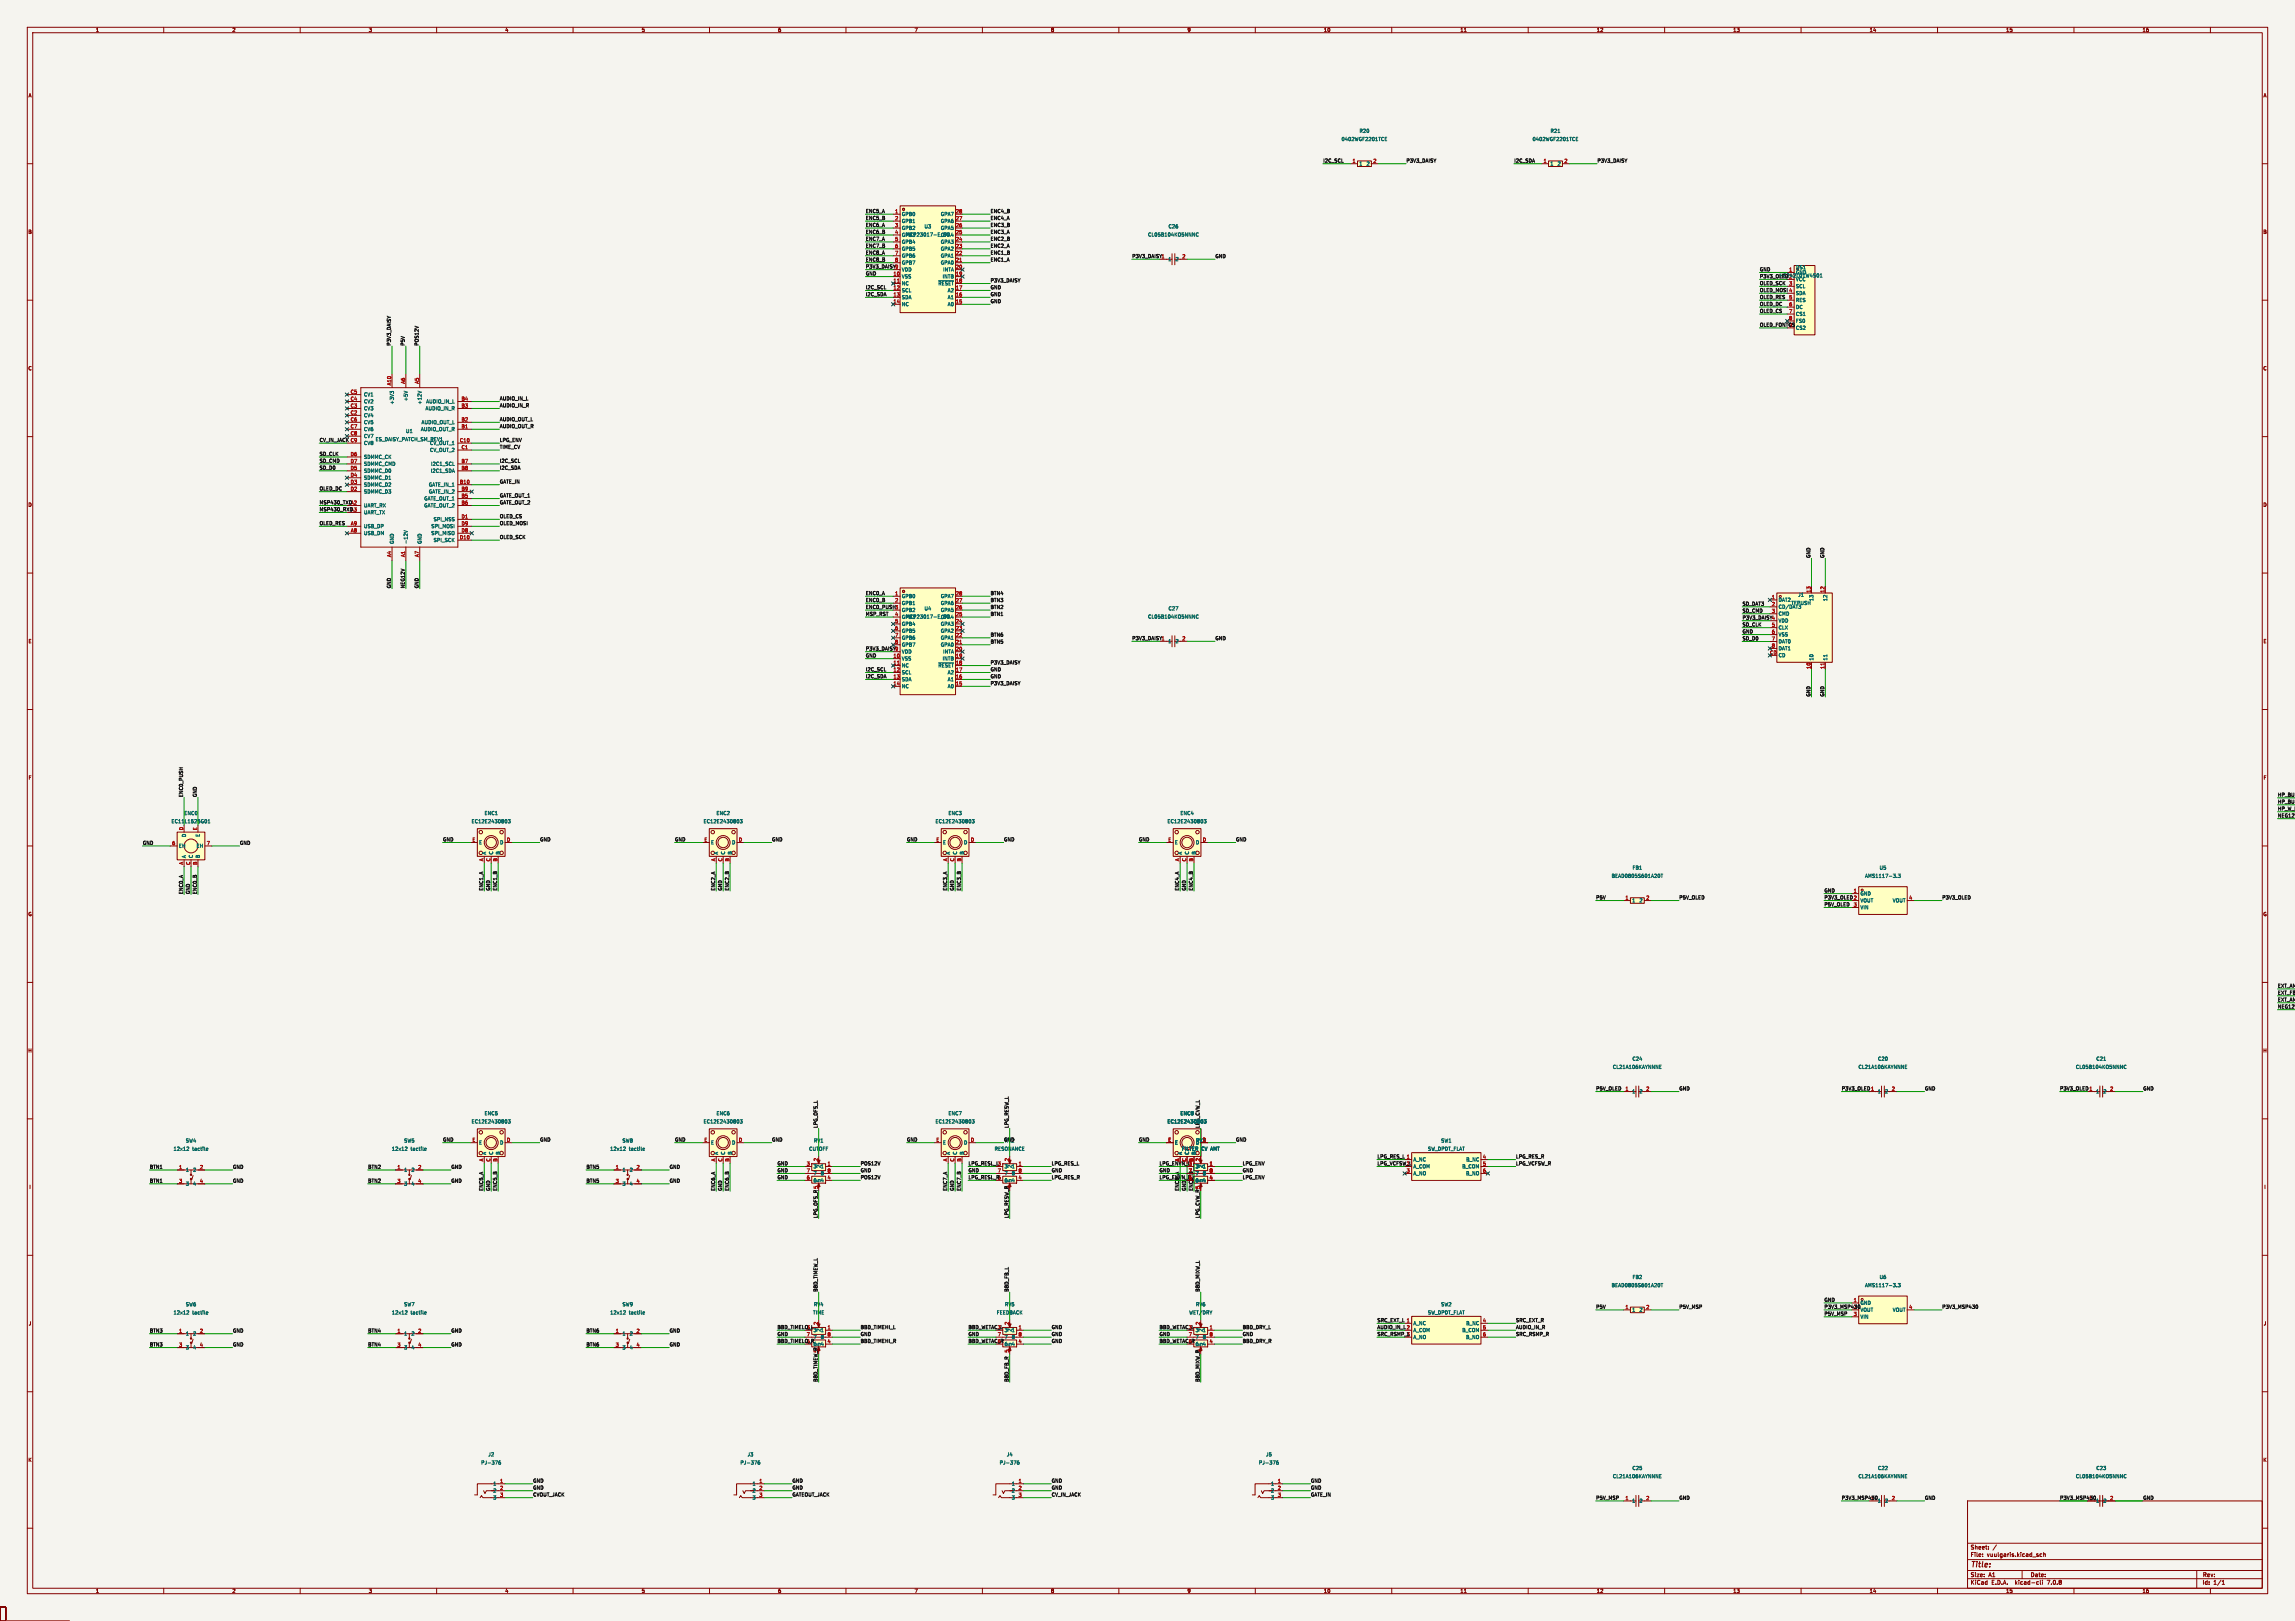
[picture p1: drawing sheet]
<svg xmlns="http://www.w3.org/2000/svg" width="841mm" height="594mm" viewBox="0 0 841 594" stroke-linecap="round" stroke-linejoin="round" font-family="sans-serif">
<defs><g id="words">
<text font-size="2.8" fill="#840000" x="722" y="574.9">Title:</text>
<g font-size="2.1" fill="#840000">
<text x="722" y="568">Sheet:</text>
<text x="722" y="570.7">File:</text>
<text x="728.1" y="570.7">vuulgaris.kicad_sch</text>
<text x="722" y="580.9">KiCad</text>
<text x="722" y="578.1">Size:</text>
<text x="728.7" y="578.1">A1</text>
<text x="729.7" y="580.9">E.D.A.</text>
<text x="738.6" y="580.9">kicad-cli</text>
<text x="744" y="578.1">Date:</text>
<text x="750.5" y="580.9">7.0.8</text>
<text x="807" y="578.3">Rev:</text>
<text x="807" y="580.9">Id:</text>
<text x="811.1" y="580.9">1/1</text>
</g>
<g font-size="1.8" fill="#840000">
<text x="35" y="11.9">1</text>
<text x="85" y="11.9">2</text>
<text x="135" y="11.9">3</text>
<text x="185" y="11.9">4</text>
<text x="235" y="11.9">5</text>
<text x="285" y="11.9">6</text>
<text x="335" y="11.9">7</text>
<text x="385" y="11.9">8</text>
<text x="435" y="11.9">9</text>
<text x="485" y="11.9">10</text>
<text x="535" y="11.9">11</text>
<text x="585" y="11.9">12</text>
<text x="635" y="11.9">13</text>
<text x="685" y="11.9">14</text>
<text x="735" y="11.9">15</text>
<text x="785" y="11.9">16</text>
<text x="10.3" y="35.9">A</text>
<text x="829.3" y="35.9">A</text>
<text x="10.3" y="85.9">B</text>
<text x="829.2" y="85.9">B</text>
<text x="10.3" y="135.9">C</text>
<text x="829.2" y="135.9">C</text>
<text x="10.3" y="185.9">D</text>
<text x="829.2" y="185.9">D</text>
<text x="10.3" y="235.9">E</text>
<text x="829.3" y="235.9">E</text>
<text x="10.3" y="285.9">F</text>
<text x="829.3" y="285.9">F</text>
<text x="10.3" y="335.9">G</text>
<text x="829.2" y="335.9">G</text>
<text x="10.2" y="385.9">H</text>
<text x="829.2" y="385.9">H</text>
<text x="10.6" y="435.9">I</text>
<text x="829.6" y="435.9">I</text>
<text x="10.4" y="485.9">J</text>
<text x="829.4" y="485.9">J</text>
<text x="10.3" y="535.9">K</text>
<text x="829.2" y="535.9">K</text>
<text x="35" y="583.9">1</text>
<text x="85" y="583.9">2</text>
<text x="135" y="583.9">3</text>
<text x="185" y="583.9">4</text>
<text x="235" y="583.9">5</text>
<text x="285" y="583.9">6</text>
<text x="335" y="583.9">7</text>
<text x="385" y="583.9">8</text>
<text x="435" y="583.9">9</text>
<text x="485" y="583.9">10</text>
<text x="535" y="583.9">11</text>
<text x="585" y="583.9">12</text>
<text x="635" y="583.9">13</text>
<text x="685" y="583.9">14</text>
<text x="735" y="583.9">15</text>
<text x="785" y="583.9">16</text>
</g>
<g font-size="1.8" fill="#006464">
<text x="491.5" y="51.9">0402WGF2201TCE</text>
<text x="498.1" y="48.9">R20</text>
<text x="561.5" y="51.9">0402WGF2201TCE</text>
<text x="568.1" y="48.9">R21</text>
<text x="498" y="60.9">1</text>
<text x="500.6" y="60.9">2</text>
<text x="568" y="60.9">1</text>
<text x="570.6" y="60.9">2</text>
<text x="330.3" y="79.4">GPB0</text>
<text x="330.3" y="81.9">GPB1</text>
<text x="338.6" y="83.9">U3</text>
<text x="344.6" y="81.9">GPA6</text>
<text x="344.6" y="79.4">GPA7</text>
<text x="428.1" y="83.9">C26</text>
<text x="330.3" y="84.4">GPB2</text>
<text x="330.3" y="87">GPB3</text>
<text x="330.3" y="89.5">GPB4</text>
<text x="331.8" y="86.9">MCP23017-E_SO</text>
<text x="344.6" y="89.5">GPA3</text>
<text x="344.6" y="87">GPA4</text>
<text x="344.6" y="84.4">GPA5</text>
<text x="420.6" y="86.9">CL05B104KO5NNNC</text>
<text x="330.3" y="92.1">GPB5</text>
<text x="330.3" y="94.6">GPB6</text>
<text x="344.6" y="94.6">GPA1</text>
<text x="344.6" y="92.1">GPA2</text>
<text x="428" y="95.9">1</text>
<text x="430.6" y="95.9">2</text>
<text x="330.3" y="97.1">GPB7</text>
<text x="330.3" y="99.7">VDD</text>
<text x="344.6" y="97.1">GPA0</text>
<text x="345.5" y="99.7">INTA</text>
<text x="651.9" y="101.9">HS242L01W4S01</text>
<text x="658" y="100.7">GND</text>
<text x="658.1" y="98.9">DS1</text>
<text x="330.3" y="102.2">VSS</text>
<text x="330.3" y="104.8">NC</text>
<text x="330.3" y="107.3">SCL</text>
<text x="343.7" y="104.8">~{RESET}</text>
<text x="345.3" y="102.2">INTB</text>
<text x="347.2" y="107.3">A2</text>
<text x="658" y="103.2">VCC</text>
<text x="658" y="105.8">SCL</text>
<text x="330.3" y="109.8">SDA</text>
<text x="330.3" y="112.4">NC</text>
<text x="347.2" y="112.4">A0</text>
<text x="347.2" y="109.8">A1</text>
<text x="658" y="108.3">SDA</text>
<text x="658" y="110.9">RES</text>
<text x="658" y="113.4">DC</text>
<text x="658" y="115.9">CS1</text>
<text x="658" y="118.5">FS0</text>
<text x="133.2" y="148">CV2</text>
<text x="133.2" y="145.5">CV1</text>
<text x="144.5" y="148.4" transform="rotate(-90 144.5 148.4)">+3V3</text>
<text x="149.6" y="147.1" transform="rotate(-90 149.6 147.1)">+5V</text>
<text x="154.7" y="148.4" transform="rotate(-90 154.7 148.4)">+12V</text>
<text x="156" y="148">AUDIO_IN_L</text>
<text x="133.2" y="153.1">CV4</text>
<text x="133.2" y="150.5">CV3</text>
<text x="133.2" y="155.6">CV5</text>
<text x="154.3" y="155.6">AUDIO_OUT_L</text>
<text x="155.8" y="150.5">AUDIO_IN_R</text>
<text x="133.2" y="158.2">CV6</text>
<text x="133.2" y="160.7">CV7</text>
<text x="137.5" y="161.9">ES_DAISY_PATCH_SM_REV1</text>
<text x="148.6" y="158.9">U1</text>
<text x="154.1" y="158.2">AUDIO_OUT_R</text>
<text x="133.2" y="163.2">CV8</text>
<text x="157.4" y="165.8">CV_OUT_2</text>
<text x="157.4" y="163.2">CV_OUT_1</text>
<text x="133.2" y="173.4">SDMMC_D0</text>
<text x="133.2" y="168.3">SDMMC_CK</text>
<text x="133.2" y="170.9">SDMMC_CMD</text>
<text x="157.7" y="173.4">I2C1_SDA</text>
<text x="157.8" y="170.9">I2C1_SCL</text>
<text x="133.2" y="178.5">SDMMC_D2</text>
<text x="133.2" y="175.9">SDMMC_D1</text>
<text x="157" y="178.5">GATE_IN_1</text>
<text x="133.2" y="181">SDMMC_D3</text>
<text x="155.3" y="183.6">GATE_OUT_1</text>
<text x="157" y="181">GATE_IN_2</text>
<text x="133.2" y="186.1">UART_RX</text>
<text x="133.2" y="188.6">UART_TX</text>
<text x="155.3" y="186.1">GATE_OUT_2</text>
<text x="158.8" y="191.2">SPI_NSS</text>
<text x="133.2" y="196.3">USB_DM</text>
<text x="133.2" y="193.7">USB_DP</text>
<text x="157.9" y="196.3">SPI_MISO</text>
<text x="157.9" y="193.7">SPI_MOSI</text>
<text x="144.5" y="199.5" transform="rotate(-90 144.5 199.5)">GND</text>
<text x="149.6" y="199.5" transform="rotate(-90 149.6 199.5)">-12V</text>
<text x="154.7" y="199.5" transform="rotate(-90 154.7 199.5)">GND</text>
<text x="158.8" y="198.8">SPI_SCK</text>
<text x="330.3" y="219.4">GPB0</text>
<text x="330.3" y="221.9">GPB1</text>
<text x="344.6" y="221.9">GPA6</text>
<text x="344.6" y="219.4">GPA7</text>
<text x="651.6" y="220.7">DAT2</text>
<text x="656.3" y="221.9">TFPUSH</text>
<text x="658.8" y="218.9">J1</text>
<text x="664.7" y="220.4" transform="rotate(-90 664.7 220.4)">13</text>
<text x="669.8" y="220.4" transform="rotate(-90 669.8 220.4)">12</text>
<text x="330.3" y="224.4">GPB2</text>
<text x="330.3" y="227">GPB3</text>
<text x="331.8" y="226.9">MCP23017-E_SO</text>
<text x="338.6" y="223.9">U4</text>
<text x="344.6" y="227">GPA4</text>
<text x="344.6" y="224.4">GPA5</text>
<text x="420.6" y="226.9">CL05B104KO5NNNC</text>
<text x="428.1" y="223.9">C27</text>
<text x="651.6" y="223.2">CD/DAT3</text>
<text x="651.6" y="225.8">CMD</text>
<text x="330.3" y="229.5">GPB4</text>
<text x="330.3" y="232.1">GPB5</text>
<text x="344.6" y="232.1">GPA2</text>
<text x="344.6" y="229.5">GPA3</text>
<text x="651.6" y="228.3">VDD</text>
<text x="651.6" y="230.9">CLX</text>
<text x="651.6" y="233.4">VSS</text>
<text x="330.3" y="234.6">GPB6</text>
<text x="330.3" y="237.1">GPB7</text>
<text x="330.3" y="239.7">VDD</text>
<text x="344.6" y="237.1">GPA0</text>
<text x="344.6" y="234.6">GPA1</text>
<text x="345.5" y="239.7">INTA</text>
<text x="428" y="235.9">1</text>
<text x="430.6" y="235.9">2</text>
<text x="651.6" y="235.9">DAT0</text>
<text x="651.6" y="238.5">DAT1</text>
<text x="330.3" y="242.2">VSS</text>
<text x="330.3" y="244.8">NC</text>
<text x="343.7" y="244.8">~{RESET}</text>
<text x="345.3" y="242.2">INTB</text>
<text x="651.6" y="241">CD</text>
<text x="664.7" y="242.2" transform="rotate(-90 664.7 242.2)">10</text>
<text x="669.8" y="242.2" transform="rotate(-90 669.8 242.2)">11</text>
<text x="330.3" y="247.3">SCL</text>
<text x="330.3" y="249.8">SDA</text>
<text x="347.2" y="249.8">A1</text>
<text x="347.2" y="247.3">A2</text>
<text x="330.3" y="252.4">NC</text>
<text x="347.2" y="252.4">A0</text>
<text x="67.4" y="298.9">ENC0</text>
<text x="177.4" y="298.9">ENC1</text>
<text x="262.4" y="298.9">ENC2</text>
<text x="347.4" y="298.9">ENC3</text>
<text x="432.4" y="298.9">ENC4</text>
<text x="62.7" y="301.9">EC11L1525G01</text>
<text x="172.7" y="301.9">EC12E2430803</text>
<text x="257.7" y="301.9">EC12E2430803</text>
<text x="342.7" y="301.9">EC12E2430803</text>
<text x="427.7" y="301.9">EC12E2430803</text>
<text x="65.4" y="310.9">EH</text>
<text x="68.3" y="306.9" transform="rotate(-90 68.3 306.9)">D</text>
<text x="71.9" y="310.9">EH</text>
<text x="73.4" y="306.8" transform="rotate(-90 73.4 306.8)">E</text>
<text x="175.4" y="309.6">E</text>
<text x="183.1" y="309.6">D</text>
<text x="260.4" y="309.6">E</text>
<text x="268.1" y="309.6">D</text>
<text x="345.4" y="309.6">E</text>
<text x="353.1" y="309.6">D</text>
<text x="430.4" y="309.6">E</text>
<text x="438.1" y="309.6">D</text>
<text x="68.3" y="314.6" transform="rotate(-90 68.3 314.6)">A</text>
<text x="70.9" y="314.6" transform="rotate(-90 70.9 314.6)">C</text>
<text x="73.4" y="314.6" transform="rotate(-90 73.4 314.6)">B</text>
<text x="178.3" y="313.3" transform="rotate(-90 178.3 313.3)">A</text>
<text x="180.9" y="313.3" transform="rotate(-90 180.9 313.3)">C</text>
<text x="183.4" y="313.3" transform="rotate(-90 183.4 313.3)">B</text>
<text x="263.3" y="313.3" transform="rotate(-90 263.3 313.3)">A</text>
<text x="265.9" y="313.3" transform="rotate(-90 265.9 313.3)">C</text>
<text x="268.4" y="313.3" transform="rotate(-90 268.4 313.3)">B</text>
<text x="348.3" y="313.3" transform="rotate(-90 348.3 313.3)">A</text>
<text x="350.9" y="313.3" transform="rotate(-90 350.9 313.3)">C</text>
<text x="353.4" y="313.3" transform="rotate(-90 353.4 313.3)">B</text>
<text x="433.3" y="313.3" transform="rotate(-90 433.3 313.3)">A</text>
<text x="435.9" y="313.3" transform="rotate(-90 435.9 313.3)">C</text>
<text x="438.4" y="313.3" transform="rotate(-90 438.4 313.3)">B</text>
<text x="590.4" y="321.9">BEAD0805S601A20T</text>
<text x="598.1" y="318.9">FB1</text>
<text x="683.3" y="321.9">AMS1117-3.3</text>
<text x="688.6" y="318.9">U5</text>
<text x="681.6" y="328.3">GND</text>
<text x="598" y="330.9">1</text>
<text x="600.6" y="330.9">2</text>
<text x="681.6" y="330.9">VOUT</text>
<text x="681.6" y="333.4">VIN</text>
<text x="693.5" y="330.9">VOUT</text>
<text x="598.1" y="388.9">C24</text>
<text x="688.1" y="388.9">C20</text>
<text x="768.1" y="388.9">C21</text>
<text x="590.9" y="391.9">CL21A106KAYNNNE</text>
<text x="680.9" y="391.9">CL21A106KAYNNNE</text>
<text x="760.6" y="391.9">CL05B104KO5NNNC</text>
<text x="598" y="400.9">1</text>
<text x="600.6" y="400.9">2</text>
<text x="688" y="400.9">1</text>
<text x="690.6" y="400.9">2</text>
<text x="768" y="400.9">1</text>
<text x="770.6" y="400.9">2</text>
<text x="172.7" y="411.9">EC12E2430803</text>
<text x="177.4" y="408.9">ENC5</text>
<text x="257.7" y="411.9">EC12E2430803</text>
<text x="262.4" y="408.9">ENC6</text>
<text x="342.7" y="411.9">EC12E2430803</text>
<text x="347.4" y="408.9">ENC7</text>
<text x="427.7" y="411.9">EC12E2430803</text>
<text x="432.4" y="408.9">ENC8</text>
<text x="439.7" y="413.5" transform="rotate(-90 439.7 413.5)">LPG_CVW_L</text>
<text x="68" y="418.9">SW4</text>
<text x="148" y="418.9">SW5</text>
<text x="175.4" y="419.6">E</text>
<text x="183.1" y="419.6">D</text>
<text x="228" y="418.9">SW8</text>
<text x="260.4" y="419.6">E</text>
<text x="268.1" y="419.6">D</text>
<text x="298.1" y="418.9">RV1</text>
<text x="345.4" y="419.6">E</text>
<text x="353.1" y="419.6">D</text>
<text x="430.4" y="419.6">E</text>
<text x="438.1" y="419.6">D</text>
<text x="438.1" y="418.9">RV3</text>
<text x="528" y="418.9">SW1</text>
<text x="63.5" y="421.9">12x12</text>
<text x="70.5" y="421.9">tactile</text>
<text x="143.5" y="421.9">12x12</text>
<text x="150.5" y="421.9">tactile</text>
<text x="178.3" y="423.3" transform="rotate(-90 178.3 423.3)">A</text>
<text x="180.9" y="423.3" transform="rotate(-90 180.9 423.3)">C</text>
<text x="183.4" y="423.3" transform="rotate(-90 183.4 423.3)">B</text>
<text x="223.5" y="421.9">12x12</text>
<text x="230.5" y="421.9">tactile</text>
<text x="263.3" y="423.3" transform="rotate(-90 263.3 423.3)">A</text>
<text x="265.9" y="423.3" transform="rotate(-90 265.9 423.3)">C</text>
<text x="268.4" y="423.3" transform="rotate(-90 268.4 423.3)">B</text>
<text x="296.4" y="421.9">CUTOFF</text>
<text x="348.3" y="423.3" transform="rotate(-90 348.3 423.3)">A</text>
<text x="350.9" y="423.3" transform="rotate(-90 350.9 423.3)">C</text>
<text x="353.4" y="423.3" transform="rotate(-90 353.4 423.3)">B</text>
<text x="364.3" y="421.9">RESONANCE</text>
<text x="432.9" y="421.9">FILTER</text>
<text x="433.3" y="423.3" transform="rotate(-90 433.3 423.3)">A</text>
<text x="435.9" y="423.3" transform="rotate(-90 435.9 423.3)">C</text>
<text x="438.4" y="423.3" transform="rotate(-90 438.4 423.3)">B</text>
<text x="440.2" y="421.9">CV AMT</text>
<text x="517.8" y="425.8">A_NC</text>
<text x="523.1" y="421.9">SW_DPDT_FLAT</text>
<text x="537.2" y="425.8">B_NC</text>
<text x="68" y="429.6">1</text>
<text x="70.6" y="429.6">2</text>
<text x="148" y="429.6">1</text>
<text x="150.6" y="429.6">2</text>
<text x="228" y="429.6">1</text>
<text x="230.6" y="429.6">2</text>
<text x="298" y="428.3">3</text>
<text x="298" y="430.9">7</text>
<text x="300.6" y="428.3">1</text>
<text x="300.6" y="430.9">8</text>
<text x="300.9" y="428.1" transform="rotate(-90 300.9 428.1)">2</text>
<text x="368" y="428.3">3</text>
<text x="368" y="430.9">7</text>
<text x="370.6" y="428.3">1</text>
<text x="370.6" y="430.9">8</text>
<text x="370.9" y="428.1" transform="rotate(-90 370.9 428.1)">2</text>
<text x="438" y="428.3">3</text>
<text x="438" y="430.9">7</text>
<text x="440.6" y="428.3">1</text>
<text x="440.6" y="430.9">8</text>
<text x="440.9" y="428.1" transform="rotate(-90 440.9 428.1)">2</text>
<text x="517.8" y="428.3">A_COM</text>
<text x="517.8" y="430.9">A_NO</text>
<text x="535.7" y="428.3">B_COM</text>
<text x="537.1" y="430.9">B_NO</text>
<text x="68" y="434.7">3</text>
<text x="70.6" y="434.7">4</text>
<text x="148" y="434.7">3</text>
<text x="150.6" y="434.7">4</text>
<text x="228" y="434.7">3</text>
<text x="230.6" y="434.7">4</text>
<text x="298" y="433.4">6</text>
<text x="300.6" y="433.4">4</text>
<text x="300.9" y="433.3" transform="rotate(-90 300.9 433.3)">5</text>
<text x="368" y="433.4">6</text>
<text x="370.6" y="433.4">4</text>
<text x="370.9" y="433.3" transform="rotate(-90 370.9 433.3)">5</text>
<text x="438" y="433.4">6</text>
<text x="440.6" y="433.4">4</text>
<text x="440.9" y="433.3" transform="rotate(-90 440.9 433.3)">5</text>
<text x="590.4" y="471.9">BEAD0805S601A20T</text>
<text x="598.1" y="468.9">FB2</text>
<text x="683.3" y="471.9">AMS1117-3.3</text>
<text x="688.6" y="468.9">U6</text>
<text x="68" y="478.9">SW6</text>
<text x="148" y="478.9">SW7</text>
<text x="228" y="478.9">SW9</text>
<text x="298.1" y="478.9">RV4</text>
<text x="368.1" y="478.9">RV5</text>
<text x="438.1" y="478.9">RV6</text>
<text x="528" y="478.9">SW2</text>
<text x="63.5" y="481.9">12x12</text>
<text x="70.5" y="481.9">tactile</text>
<text x="143.5" y="481.9">12x12</text>
<text x="150.5" y="481.9">tactile</text>
<text x="223.5" y="481.9">12x12</text>
<text x="230.5" y="481.9">tactile</text>
<text x="297.8" y="481.9">TIME</text>
<text x="365.1" y="481.9">FEEDBACK</text>
<text x="435.6" y="481.9">WET/DRY</text>
<text x="517.8" y="485.8">A_NC</text>
<text x="523.1" y="481.9">SW_DPDT_FLAT</text>
<text x="537.2" y="485.8">B_NC</text>
<text x="598" y="480.9">1</text>
<text x="600.6" y="480.9">2</text>
<text x="681.6" y="483.4">VIN</text>
<text x="693.5" y="480.9">VOUT</text>
<text x="68" y="489.6">1</text>
<text x="70.6" y="489.6">2</text>
<text x="148" y="489.6">1</text>
<text x="150.6" y="489.6">2</text>
<text x="228" y="489.6">1</text>
<text x="230.6" y="489.6">2</text>
<text x="300.6" y="488.3">1</text>
<text x="300.6" y="490.9">8</text>
<text x="300.9" y="488.1" transform="rotate(-90 300.9 488.1)">2</text>
<text x="368" y="488.3">3</text>
<text x="370.6" y="488.3">1</text>
<text x="370.6" y="490.9">8</text>
<text x="370.9" y="488.1" transform="rotate(-90 370.9 488.1)">2</text>
<text x="438" y="488.3">3</text>
<text x="440.6" y="488.3">1</text>
<text x="440.6" y="490.9">8</text>
<text x="440.9" y="488.1" transform="rotate(-90 440.9 488.1)">2</text>
<text x="517.8" y="488.3">A_COM</text>
<text x="517.8" y="490.9">A_NO</text>
<text x="535.7" y="488.3">B_COM</text>
<text x="537.1" y="490.9">B_NO</text>
<text x="68" y="494.7">3</text>
<text x="70.6" y="494.7">4</text>
<text x="148" y="494.7">3</text>
<text x="150.6" y="494.7">4</text>
<text x="228" y="494.7">3</text>
<text x="230.6" y="494.7">4</text>
<text x="300.6" y="493.4">4</text>
<text x="300.9" y="493.3" transform="rotate(-90 300.9 493.3)">5</text>
<text x="368" y="493.4">6</text>
<text x="370.6" y="493.4">4</text>
<text x="370.9" y="493.3" transform="rotate(-90 370.9 493.3)">5</text>
<text x="438" y="493.4">6</text>
<text x="440.6" y="493.4">4</text>
<text x="440.9" y="493.3" transform="rotate(-90 440.9 493.3)">5</text>
<text x="178.8" y="533.9">J2</text>
<text x="273.8" y="533.9">J3</text>
<text x="368.8" y="533.9">J4</text>
<text x="463.8" y="533.9">J5</text>
<text x="176.2" y="536.9">PJ-376</text>
<text x="271.2" y="536.9">PJ-376</text>
<text x="366.2" y="536.9">PJ-376</text>
<text x="461.2" y="536.9">PJ-376</text>
<text x="598.1" y="538.9">C25</text>
<text x="688.1" y="538.9">C22</text>
<text x="768.1" y="538.9">C23</text>
<text x="180.6" y="544.6">1</text>
<text x="275.6" y="544.6">1</text>
<text x="370.6" y="544.6">1</text>
<text x="465.6" y="544.6">1</text>
<text x="590.9" y="541.9">CL21A106KAYNNNE</text>
<text x="680.9" y="541.9">CL21A106KAYNNNE</text>
<text x="760.6" y="541.9">CL05B104KO5NNNC</text>
<text x="180.6" y="547.1">2</text>
<text x="180.6" y="549.7">3</text>
<text x="275.6" y="547.1">2</text>
<text x="275.6" y="549.7">3</text>
<text x="370.6" y="547.1">2</text>
<text x="370.6" y="549.7">3</text>
<text x="465.6" y="547.1">2</text>
<text x="465.6" y="549.7">3</text>
<text x="598" y="550.9">1</text>
<text x="600.6" y="550.9">2</text>
<text x="690.6" y="550.9">2</text>
<text x="770.6" y="550.9">2</text>
</g>
<g font-size="1.8" fill="#0f0f0f">
<text x="484.8" y="59.7">I2C_SCL</text>
<text x="515.2" y="59.7">P3V3_DAISY</text>
<text x="554.8" y="59.7">I2C_SDA</text>
<text x="585.2" y="59.7">P3V3_DAISY</text>
<text x="317.1" y="83.2">ENC6_A</text>
<text x="317.1" y="80.7">ENC5_B</text>
<text x="317.1" y="78.1">ENC5_A</text>
<text x="362.9" y="78.1">ENC4_B</text>
<text x="362.9" y="80.7">ENC4_A</text>
<text x="362.9" y="83.2">ENC3_B</text>
<text x="317.1" y="88.3">ENC7_A</text>
<text x="317.1" y="85.8">ENC6_B</text>
<text x="362.9" y="85.8">ENC3_A</text>
<text x="362.9" y="88.3">ENC2_B</text>
<text x="317.1" y="93.4">ENC8_A</text>
<text x="317.1" y="90.8">ENC7_B</text>
<text x="317.1" y="95.9">ENC8_B</text>
<text x="362.9" y="90.8">ENC2_A</text>
<text x="362.9" y="93.4">ENC1_B</text>
<text x="362.9" y="95.9">ENC1_A</text>
<text x="414.8" y="94.6">P3V3_DAISY1</text>
<text x="445.2" y="94.6">GND</text>
<text x="317.1" y="101">GND</text>
<text x="317.1" y="98.5">P3V3_DAISY9</text>
<text x="644.8" y="99.5">GND</text>
<text x="317.1" y="106.1">I2C_SCL</text>
<text x="362.9" y="103.5">P3V3_DAISY</text>
<text x="362.9" y="106.1">GND</text>
<text x="644.8" y="107.1">OLED_MOSI 4</text>
<text x="644.8" y="104.6">OLED_SCK</text>
<text x="644.8" y="102">P3V3_OLED 2</text>
<text x="317.1" y="108.6">I2C_SDA</text>
<text x="362.9" y="108.6">GND</text>
<text x="362.9" y="111.2">GND</text>
<text x="644.8" y="112.2">OLED_DC</text>
<text x="644.8" y="109.7">OLED_RES</text>
<text x="644.8" y="119.8">OLED_FONTCS</text>
<text x="644.8" y="114.7">OLED_CS</text>
<text x="655.5" y="119.9">9</text>
<text x="658" y="121">CS2</text>
<text x="143.3" y="126.8" transform="rotate(-90 143.3 126.8)">P3V3_DAISY</text>
<text x="148.4" y="126.8" transform="rotate(-90 148.4 126.8)">P5V</text>
<text x="153.5" y="126.8" transform="rotate(-90 153.5 126.8)">POS12V</text>
<text x="183" y="146.8">AUDIO_IN_L</text>
<text x="183" y="149.3">AUDIO_IN_R</text>
<text x="183" y="154.4">AUDIO_OUT_L</text>
<text x="183" y="157">AUDIO_OUT_R</text>
<text x="117" y="167.1">SD_CLK</text>
<text x="117" y="162">CV_IN_JACK C9</text>
<text x="183" y="162">LPG_ENV</text>
<text x="183" y="164.6">TIME_CV</text>
<text x="117" y="169.7">SD_CMD</text>
<text x="117" y="172.2">SD_D0</text>
<text x="183" y="172.2">I2C_SDA</text>
<text x="183" y="169.7">I2C_SCL</text>
<text x="117" y="179.8">OLED_DC</text>
<text x="183" y="177.3">GATE_IN</text>
<text x="117" y="184.9">MSP430_TXDA2</text>
<text x="183" y="184.9">GATE_OUT_2</text>
<text x="183" y="182.4">GATE_OUT_1</text>
<text x="117" y="187.4">MSP430_RXDA3</text>
<text x="183" y="190">OLED_CS</text>
<text x="117" y="192.5">OLED_RES</text>
<text x="183" y="197.6">OLED_SCK</text>
<text x="183" y="192.5">OLED_MOSI</text>
<text x="663.5" y="204.6" transform="rotate(-90 663.5 204.6)">GND</text>
<text x="668.5" y="204.6" transform="rotate(-90 668.5 204.6)">GND</text>
<text x="143.3" y="215.7" transform="rotate(-90 143.3 215.7)">GND</text>
<text x="148.4" y="215.7" transform="rotate(-90 148.4 215.7)">NEG12V</text>
<text x="153.5" y="215.7" transform="rotate(-90 153.5 215.7)">GND</text>
<text x="317.1" y="220.7">ENC0_B</text>
<text x="317.1" y="218.1">ENC0_A</text>
<text x="362.9" y="218.1">BTN4</text>
<text x="362.9" y="220.7">BTN3</text>
<text x="317.1" y="225.8">MSP_RST</text>
<text x="317.1" y="223.2">ENC0_PUSH3</text>
<text x="362.9" y="225.8">BTN1</text>
<text x="362.9" y="223.2">BTN2</text>
<text x="638.4" y="222">SD_DAT3</text>
<text x="638.4" y="227.1">P3V3_DAISY4</text>
<text x="638.4" y="224.6">SD_CMD</text>
<text x="362.9" y="233.4">BTN6</text>
<text x="638.4" y="232.2">GND</text>
<text x="638.4" y="229.7">SD_CLK</text>
<text x="317.1" y="238.5">P3V3_DAISY9</text>
<text x="362.9" y="235.9">BTN5</text>
<text x="414.8" y="234.6">P3V3_DAISY1</text>
<text x="445.2" y="234.6">GND</text>
<text x="638.4" y="234.7">SD_D0</text>
<text x="317.1" y="241">GND</text>
<text x="362.9" y="243.5">P3V3_DAISY</text>
<text x="317.1" y="248.6">I2C_SDA</text>
<text x="317.1" y="246.1">I2C_SCL</text>
<text x="362.9" y="246.1">GND</text>
<text x="362.9" y="248.6">GND</text>
<text x="362.9" y="251.2">P3V3_DAISY</text>
<text x="663.5" y="255.4" transform="rotate(-90 663.5 255.4)">GND</text>
<text x="668.5" y="255.4" transform="rotate(-90 668.5 255.4)">GND</text>
<text x="67.1" y="292.2" transform="rotate(-90 67.1 292.2)">ENC0_PUSH</text>
<text x="72.2" y="292.2" transform="rotate(-90 72.2 292.2)">GND</text>
<text x="834.6" y="292">HP_BUF_</text>
<text x="834.6" y="299.7">NEG12V</text>
<text x="834.6" y="294.6">HP_BUF_</text>
<text x="834.6" y="297.1">HP_W_L</text>
<text x="52.2" y="309.7">GND</text>
<text x="87.8" y="309.7">GND</text>
<text x="162.2" y="308.4">GND</text>
<text x="197.8" y="308.4">GND</text>
<text x="247.2" y="308.4">GND</text>
<text x="282.8" y="308.4">GND</text>
<text x="332.2" y="308.4">GND</text>
<text x="367.8" y="308.4">GND</text>
<text x="417.2" y="308.4">GND</text>
<text x="452.8" y="308.4">GND</text>
<text x="67.1" y="327.8" transform="rotate(-90 67.1 327.8)">ENC0_A</text>
<text x="69.7" y="327.8" transform="rotate(-90 69.7 327.8)">GND</text>
<text x="72.2" y="327.8" transform="rotate(-90 72.2 327.8)">ENC0_B</text>
<text x="177.1" y="326.5" transform="rotate(-90 177.1 326.5)">ENC1_A</text>
<text x="179.7" y="326.5" transform="rotate(-90 179.7 326.5)">GND</text>
<text x="182.2" y="326.5" transform="rotate(-90 182.2 326.5)">ENC1_B</text>
<text x="262.1" y="326.5" transform="rotate(-90 262.1 326.5)">ENC2_A</text>
<text x="264.7" y="326.5" transform="rotate(-90 264.7 326.5)">GND</text>
<text x="267.2" y="326.5" transform="rotate(-90 267.2 326.5)">ENC2_B</text>
<text x="347.1" y="326.5" transform="rotate(-90 347.1 326.5)">ENC3_A</text>
<text x="349.7" y="326.5" transform="rotate(-90 349.7 326.5)">GND</text>
<text x="352.2" y="326.5" transform="rotate(-90 352.2 326.5)">ENC3_B</text>
<text x="432.1" y="326.5" transform="rotate(-90 432.1 326.5)">ENC4_A</text>
<text x="434.6" y="326.5" transform="rotate(-90 434.6 326.5)">GND</text>
<text x="437.2" y="326.5" transform="rotate(-90 437.2 326.5)">ENC4_B</text>
<text x="584.8" y="329.7">P5V</text>
<text x="615.2" y="329.7">P5V_OLED</text>
<text x="668.4" y="329.7">P3V3_OLED 2</text>
<text x="668.4" y="327.1">GND</text>
<text x="711.6" y="329.7">P3V3_OLED</text>
<text x="668.4" y="332.2">P5V_OLED</text>
<text x="834.6" y="364.6">EXT_FB_</text>
<text x="834.6" y="362">EXT_AMP</text>
<text x="834.6" y="367.1">EXT_AMP</text>
<text x="834.6" y="369.7">NEG12V</text>
<text x="584.8" y="399.7">P5V_OLED</text>
<text x="615.2" y="399.7">GND</text>
<text x="674.8" y="399.7">P3V3_OLED 1</text>
<text x="705.2" y="399.7">GND</text>
<text x="754.8" y="399.7">P3V3_OLED 1</text>
<text x="785.2" y="399.7">GND</text>
<text x="299.7" y="413.5" transform="rotate(-90 299.7 413.5)">LPG_OFS_L</text>
<text x="369.7" y="413.5" transform="rotate(-90 369.7 413.5)">LPG_RESW_L</text>
<text x="162.2" y="418.4">GND</text>
<text x="197.8" y="418.4">GND</text>
<text x="247.2" y="418.4">GND</text>
<text x="282.8" y="418.4">GND</text>
<text x="332.2" y="418.4">GND</text>
<text x="367.8" y="418.4">GND</text>
<text x="368.1" y="418.9">RV2</text>
<text x="417.2" y="418.4">GND</text>
<text x="452.8" y="418.4">GND</text>
<text x="504.6" y="424.6">LPG_RES_L 1</text>
<text x="555.4" y="424.6">LPG_RES_R</text>
<text x="54.8" y="428.4">BTN1</text>
<text x="85.2" y="428.4">GND</text>
<text x="134.8" y="428.4">BTN2</text>
<text x="165.2" y="428.4">GND</text>
<text x="214.8" y="428.4">BTN5</text>
<text x="245.2" y="428.4">GND</text>
<text x="284.8" y="427.1">GND</text>
<text x="284.8" y="429.6">GND</text>
<text x="315.2" y="427.1">POS12V</text>
<text x="315.2" y="429.6">GND</text>
<text x="354.8" y="427.1">LPG_RESL_L3</text>
<text x="354.8" y="429.6">GND</text>
<text x="385.2" y="427.1">LPG_RES_L</text>
<text x="385.2" y="429.6">GND</text>
<text x="424.8" y="427.1">LPG_ENVN_L3</text>
<text x="424.8" y="429.6">GND</text>
<text x="455.2" y="429.6">GND</text>
<text x="455.2" y="427.1">LPG_ENV</text>
<text x="504.6" y="427.1">LPG_VCFSW_L</text>
<text x="515.3" y="427.2">2</text>
<text x="555.4" y="427.1">LPG_VCFSW_R</text>
<text x="54.8" y="433.5">BTN1</text>
<text x="85.2" y="433.5">GND</text>
<text x="134.8" y="433.5">BTN2</text>
<text x="165.2" y="433.5">GND</text>
<text x="177.1" y="436.5" transform="rotate(-90 177.1 436.5)">ENC5_A</text>
<text x="179.7" y="436.5" transform="rotate(-90 179.7 436.5)">GND</text>
<text x="182.2" y="436.5" transform="rotate(-90 182.2 436.5)">ENC5_B</text>
<text x="214.8" y="433.5">BTN5</text>
<text x="245.2" y="433.5">GND</text>
<text x="262.1" y="436.5" transform="rotate(-90 262.1 436.5)">ENC6_A</text>
<text x="264.7" y="436.5" transform="rotate(-90 264.7 436.5)">GND</text>
<text x="267.2" y="436.5" transform="rotate(-90 267.2 436.5)">ENC6_B</text>
<text x="284.8" y="432.2">GND</text>
<text x="315.2" y="432.2">POS12V</text>
<text x="347.1" y="436.5" transform="rotate(-90 347.1 436.5)">ENC7_A</text>
<text x="349.7" y="436.5" transform="rotate(-90 349.7 436.5)">GND</text>
<text x="352.2" y="436.5" transform="rotate(-90 352.2 436.5)">ENC7_B</text>
<text x="354.8" y="432.2">LPG_RESL_R6</text>
<text x="369.7" y="435.8" transform="rotate(-90 369.7 435.8)">5</text>
<text x="385.2" y="432.2">LPG_RES_R</text>
<text x="424.8" y="432.2">LPG_ENVN_R</text>
<text x="432.1" y="436.5" transform="rotate(-90 432.1 436.5)">ENC8_A</text>
<text x="434.6" y="436.5" transform="rotate(-90 434.6 436.5)">GND</text>
<text x="437.2" y="436.5" transform="rotate(-90 437.2 436.5)">ENC8_B</text>
<text x="455.2" y="432.2">LPG_ENV</text>
<text x="299.7" y="446.5" transform="rotate(-90 299.7 446.5)">LPG_OFS_R 5</text>
<text x="369.7" y="446.5" transform="rotate(-90 369.7 446.5)">LPG_RESW_R</text>
<text x="439.7" y="446.5" transform="rotate(-90 439.7 446.5)">LPG_CVW_R5</text>
<text x="299.7" y="473.5" transform="rotate(-90 299.7 473.5)">BBD_TIMEW_L</text>
<text x="369.7" y="473.5" transform="rotate(-90 369.7 473.5)">BBD_FB_L</text>
<text x="439.7" y="473.5" transform="rotate(-90 439.7 473.5)">BBD_MIXW_L</text>
<text x="584.8" y="479.7">P5V</text>
<text x="615.2" y="479.7">P5V_MSP</text>
<text x="668.4" y="477.1">GND</text>
<text x="668.4" y="479.7">P3V3_MSP430</text>
<text x="679.1" y="479.7">2</text>
<text x="681.6" y="478.3">GND</text>
<text x="711.6" y="479.7">P3V3_MSP430</text>
<text x="504.6" y="484.6">SRC_EXT_L 1</text>
<text x="555.4" y="484.6">SRC_EXT_R</text>
<text x="668.4" y="482.2">P5V_MSP</text>
<text x="681.6" y="480.9">VOUT</text>
<text x="54.8" y="488.4">BTN3</text>
<text x="85.2" y="488.4">GND</text>
<text x="134.8" y="488.4">BTN4</text>
<text x="165.2" y="488.4">GND</text>
<text x="214.8" y="488.4">BTN6</text>
<text x="245.2" y="488.4">GND</text>
<text x="284.8" y="487.1">BBD_TIMELO_L</text>
<text x="284.8" y="489.7">GND</text>
<text x="295.5" y="487.2">3</text>
<text x="298" y="488.3">3</text>
<text x="298" y="490.9">7</text>
<text x="315.2" y="487.1">BBD_TIMEHI_L</text>
<text x="315.2" y="489.7">GND</text>
<text x="354.8" y="487.1">BBD_WETAC_L</text>
<text x="354.8" y="489.7">GND</text>
<text x="365.5" y="487.2">3</text>
<text x="368" y="490.9">7</text>
<text x="385.2" y="489.7">GND</text>
<text x="385.2" y="487.1">GND</text>
<text x="424.8" y="489.7">GND</text>
<text x="424.8" y="487.1">BBD_WETAC_L</text>
<text x="435.5" y="487.2">3</text>
<text x="438" y="490.9">7</text>
<text x="455.2" y="489.7">GND</text>
<text x="455.2" y="487.1">BBD_DRY_L</text>
<text x="504.6" y="489.7">SRC_RSMP_L</text>
<text x="504.6" y="487.1">AUDIO_IN_L 2</text>
<text x="515.3" y="489.7">3</text>
<text x="555.4" y="487.1">AUDIO_IN_R</text>
<text x="555.4" y="489.7">SRC_RSMP_R</text>
<text x="54.8" y="493.5">BTN3</text>
<text x="85.2" y="493.5">GND</text>
<text x="134.8" y="493.5">BTN4</text>
<text x="165.2" y="493.5">GND</text>
<text x="214.8" y="493.5">BTN6</text>
<text x="245.2" y="493.5">GND</text>
<text x="284.8" y="492.2">BBD_TIMELO_R</text>
<text x="295.5" y="492.3">6</text>
<text x="298" y="493.4">6</text>
<text x="299.7" y="495.8" transform="rotate(-90 299.7 495.8)">5</text>
<text x="315.2" y="492.2">BBD_TIMEHI_R</text>
<text x="354.8" y="492.2">BBD_WETAC_R</text>
<text x="365.5" y="492.3">6</text>
<text x="385.2" y="492.2">GND</text>
<text x="424.8" y="492.2">BBD_WETAC_R</text>
<text x="435.5" y="492.3">6</text>
<text x="439.7" y="495.8" transform="rotate(-90 439.7 495.8)">5</text>
<text x="455.2" y="492.2">BBD_DRY_R</text>
<text x="299.7" y="506.5" transform="rotate(-90 299.7 506.5)">BBD_TIMEW_R</text>
<text x="369.7" y="506.5" transform="rotate(-90 369.7 506.5)">BBD_FB_R</text>
<text x="439.7" y="506.5" transform="rotate(-90 439.7 506.5)">BBD_MIXW_R</text>
<text x="195.2" y="543.4">GND</text>
<text x="195.2" y="545.9">GND</text>
<text x="290.2" y="545.9">GND</text>
<text x="290.2" y="543.4">GND</text>
<text x="385.2" y="543.4">GND</text>
<text x="385.2" y="545.9">GND</text>
<text x="480.2" y="543.4">GND</text>
<text x="480.2" y="545.9">GND</text>
<text x="195.2" y="548.5">CVOUT_JACK</text>
<text x="290.2" y="548.5">GATEOUT_JACK</text>
<text x="385.2" y="548.5">CV_IN_JACK</text>
<text x="480.2" y="548.5">GATE_IN</text>
<text x="584.8" y="549.6">P5V_MSP</text>
<text x="615.2" y="549.6">GND</text>
<text x="674.8" y="549.6">P3V3_MSP430</text>
<text x="685.5" y="549.7">1</text>
<text x="688" y="550.9">1</text>
<text x="705.2" y="549.6">GND</text>
<text x="754.8" y="549.6">P3V3_MSP430</text>
<text x="765.5" y="549.7">1</text>
<text x="768" y="550.9">1</text>
<text x="785.2" y="549.6">GND</text>
</g>
<g font-size="1.8" fill="#a90000">
<text x="495.5" y="59.7">1</text>
<text x="503.1" y="59.7">2</text>
<text x="565.5" y="59.7">1</text>
<text x="573.1" y="59.7">2</text>
<text x="327.9" y="78.2">1</text>
<text x="327.9" y="80.8">2</text>
<text x="327.9" y="83.3">3</text>
<text x="350.1" y="83.3">26</text>
<text x="350.1" y="80.8">27</text>
<text x="350.1" y="78.2">28</text>
<text x="327.9" y="85.9">4</text>
<text x="327.9" y="88.4">5</text>
<text x="350.1" y="88.4">24</text>
<text x="350.1" y="85.9">25</text>
<text x="327.9" y="90.9">6</text>
<text x="327.9" y="93.5">7</text>
<text x="350.1" y="93.5">22</text>
<text x="350.1" y="90.9">23</text>
<text x="433.1" y="94.7">2</text>
<text x="327.3" y="101.1">10</text>
<text x="327.9" y="96">8</text>
<text x="350.1" y="101.1">19</text>
<text x="350.1" y="98.6">20</text>
<text x="350.1" y="96">21</text>
<text x="655.5" y="99.6">1</text>
<text x="327.3" y="103.6">11</text>
<text x="327.3" y="106.2">12</text>
<text x="350.1" y="106.2">17</text>
<text x="350.1" y="103.6">18</text>
<text x="655.5" y="104.7">3</text>
<text x="327.3" y="108.7">13</text>
<text x="327.3" y="111.3">14</text>
<text x="350.1" y="111.3">15</text>
<text x="350.1" y="108.7">16</text>
<text x="655.5" y="109.7">5</text>
<text x="655.5" y="112.3">6</text>
<text x="655.5" y="114.8">7</text>
<text x="655.5" y="117.4">8</text>
<text x="143.4" y="141.4" transform="rotate(-90 143.4 141.4)">A10</text>
<text x="148.5" y="140.8" transform="rotate(-90 148.5 140.8)">A6</text>
<text x="153.6" y="140.8" transform="rotate(-90 153.6 140.8)">A5</text>
<text x="128.3" y="149.4">C3</text>
<text x="128.3" y="146.9">C4</text>
<text x="128.3" y="144.3">C5</text>
<text x="169" y="149.4">B3</text>
<text x="169" y="146.9">B4</text>
<text x="128.3" y="152">C2</text>
<text x="128.3" y="154.5">C6</text>
<text x="169" y="154.5">B2</text>
<text x="128.3" y="157">C7</text>
<text x="128.3" y="159.6">C8</text>
<text x="169" y="157">B1</text>
<text x="128.3" y="167.2">D6</text>
<text x="168.4" y="162.1">C10</text>
<text x="169" y="164.7">C1</text>
<text x="128.3" y="172.3">D5</text>
<text x="128.3" y="169.7">D7</text>
<text x="169" y="169.7">B7</text>
<text x="169" y="172.3">B8</text>
<text x="128.3" y="179.9">D2</text>
<text x="128.3" y="177.4">D3</text>
<text x="128.3" y="174.8">D4</text>
<text x="168.4" y="177.4">B10</text>
<text x="169" y="179.9">B9</text>
<text x="169" y="182.4">B5</text>
<text x="169" y="185">B6</text>
<text x="169" y="190.1">D1</text>
<text x="128.4" y="195.1">A8</text>
<text x="128.4" y="192.6">A9</text>
<text x="168.4" y="197.7">D10</text>
<text x="169" y="195.1">D8</text>
<text x="169" y="192.6">D9</text>
<text x="143.4" y="204.3" transform="rotate(-90 143.4 204.3)">A4</text>
<text x="148.5" y="204.3" transform="rotate(-90 148.5 204.3)">A1</text>
<text x="153.6" y="204.3" transform="rotate(-90 153.6 204.3)">A7</text>
<text x="327.9" y="218.2">1</text>
<text x="327.9" y="220.8">2</text>
<text x="350.1" y="220.8">27</text>
<text x="350.1" y="218.2">28</text>
<text x="649.1" y="219.6">1</text>
<text x="663.6" y="217.3" transform="rotate(-90 663.6 217.3)">13</text>
<text x="668.6" y="217.3" transform="rotate(-90 668.6 217.3)">12</text>
<text x="327.9" y="225.9">4</text>
<text x="350.1" y="225.9">25</text>
<text x="350.1" y="223.3">26</text>
<text x="649.1" y="222.1">2</text>
<text x="649.1" y="224.7">3</text>
<text x="327.9" y="228.4">5</text>
<text x="327.9" y="230.9">6</text>
<text x="327.9" y="233.5">7</text>
<text x="350.1" y="233.5">22</text>
<text x="350.1" y="230.9">23</text>
<text x="350.1" y="228.4">24</text>
<text x="649.1" y="229.7">5</text>
<text x="649.1" y="232.3">6</text>
<text x="327.9" y="236">8</text>
<text x="350.1" y="238.6">20</text>
<text x="350.1" y="236">21</text>
<text x="433.1" y="234.7">2</text>
<text x="648.5" y="239.9">CD</text>
<text x="649.1" y="234.8">7</text>
<text x="649.1" y="237.4">8</text>
<text x="327.3" y="241.1">10</text>
<text x="327.3" y="243.6">11</text>
<text x="350.1" y="243.6">18</text>
<text x="350.1" y="241.1">19</text>
<text x="663.6" y="245.3" transform="rotate(-90 663.6 245.3)">10</text>
<text x="668.6" y="245.3" transform="rotate(-90 668.6 245.3)">11</text>
<text x="327.3" y="246.2">12</text>
<text x="327.3" y="248.7">13</text>
<text x="327.3" y="251.3">14</text>
<text x="350.1" y="251.3">15</text>
<text x="350.1" y="248.7">16</text>
<text x="350.1" y="246.2">17</text>
<text x="67.2" y="304.4" transform="rotate(-90 67.2 304.4)">D</text>
<text x="72.3" y="304.3" transform="rotate(-90 72.3 304.3)">E</text>
<text x="62.9" y="309.7">6</text>
<text x="75.6" y="309.7">7</text>
<text x="173" y="308.5">E</text>
<text x="185.6" y="308.5">D</text>
<text x="258" y="308.5">E</text>
<text x="270.6" y="308.5">D</text>
<text x="343" y="308.5">E</text>
<text x="355.6" y="308.5">D</text>
<text x="428" y="308.5">E</text>
<text x="440.6" y="308.5">D</text>
<text x="67.2" y="317" transform="rotate(-90 67.2 317)">A</text>
<text x="69.7" y="317.1" transform="rotate(-90 69.7 317.1)">C</text>
<text x="72.3" y="317.1" transform="rotate(-90 72.3 317.1)">B</text>
<text x="177.2" y="315.7" transform="rotate(-90 177.2 315.7)">A</text>
<text x="179.7" y="315.8" transform="rotate(-90 179.7 315.8)">C</text>
<text x="182.3" y="315.8" transform="rotate(-90 182.3 315.8)">B</text>
<text x="262.2" y="315.7" transform="rotate(-90 262.2 315.7)">A</text>
<text x="264.7" y="315.8" transform="rotate(-90 264.7 315.8)">C</text>
<text x="267.3" y="315.8" transform="rotate(-90 267.3 315.8)">B</text>
<text x="347.2" y="315.7" transform="rotate(-90 347.2 315.7)">A</text>
<text x="349.7" y="315.8" transform="rotate(-90 349.7 315.8)">C</text>
<text x="352.3" y="315.8" transform="rotate(-90 352.3 315.8)">B</text>
<text x="432.2" y="315.7" transform="rotate(-90 432.2 315.7)">A</text>
<text x="434.7" y="315.8" transform="rotate(-90 434.7 315.8)">C</text>
<text x="437.3" y="315.8" transform="rotate(-90 437.3 315.8)">B</text>
<text x="595.5" y="329.7">1</text>
<text x="603.1" y="329.7">2</text>
<text x="679.1" y="327.2">1</text>
<text x="699.5" y="329.7">4</text>
<text x="679.1" y="332.3">3</text>
<text x="595.5" y="399.7">1</text>
<text x="603.1" y="399.7">2</text>
<text x="693.1" y="399.7">2</text>
<text x="773.1" y="399.7">2</text>
<text x="173" y="418.5">E</text>
<text x="185.6" y="418.5">D</text>
<text x="258" y="418.5">E</text>
<text x="270.6" y="418.5">D</text>
<text x="343" y="418.5">E</text>
<text x="355.6" y="418.5">D</text>
<text x="428" y="418.5">E</text>
<text x="440.6" y="418.5">D</text>
<text x="177.2" y="425.7" transform="rotate(-90 177.2 425.7)">A</text>
<text x="179.7" y="425.8" transform="rotate(-90 179.7 425.8)">C</text>
<text x="182.3" y="425.8" transform="rotate(-90 182.3 425.8)">B</text>
<text x="262.2" y="425.7" transform="rotate(-90 262.2 425.7)">A</text>
<text x="264.7" y="425.8" transform="rotate(-90 264.7 425.8)">C</text>
<text x="267.3" y="425.8" transform="rotate(-90 267.3 425.8)">B</text>
<text x="299.7" y="425.6" transform="rotate(-90 299.7 425.6)">2</text>
<text x="347.2" y="425.7" transform="rotate(-90 347.2 425.7)">A</text>
<text x="349.7" y="425.8" transform="rotate(-90 349.7 425.8)">C</text>
<text x="352.3" y="425.8" transform="rotate(-90 352.3 425.8)">B</text>
<text x="369.7" y="425.6" transform="rotate(-90 369.7 425.6)">2</text>
<text x="432.2" y="425.7" transform="rotate(-90 432.2 425.7)">A</text>
<text x="434.7" y="425.8" transform="rotate(-90 434.7 425.8)">C</text>
<text x="437.3" y="425.8" transform="rotate(-90 437.3 425.8)">B</text>
<text x="439.7" y="425.6" transform="rotate(-90 439.7 425.6)">2</text>
<text x="543.3" y="424.7">4</text>
<text x="65.5" y="428.5">1</text>
<text x="73.1" y="428.5">2</text>
<text x="145.5" y="428.5">1</text>
<text x="153.1" y="428.5">2</text>
<text x="225.5" y="428.5">1</text>
<text x="233.1" y="428.5">2</text>
<text x="295.5" y="427.2">3</text>
<text x="295.5" y="429.7">7</text>
<text x="303.1" y="427.2">1</text>
<text x="303.1" y="429.7">8</text>
<text x="365.5" y="429.7">7</text>
<text x="373.1" y="427.2">1</text>
<text x="373.1" y="429.7">8</text>
<text x="435.5" y="429.7">7</text>
<text x="435.5" y="427.2">3</text>
<text x="443.1" y="427.2">1</text>
<text x="443.1" y="429.7">8</text>
<text x="515.3" y="429.7">3</text>
<text x="543.3" y="427.2">5</text>
<text x="543.3" y="429.7">6</text>
<text x="65.5" y="433.6">3</text>
<text x="73.1" y="433.6">4</text>
<text x="145.5" y="433.6">3</text>
<text x="153.1" y="433.6">4</text>
<text x="225.5" y="433.6">3</text>
<text x="233.1" y="433.6">4</text>
<text x="295.5" y="432.3">6</text>
<text x="303.1" y="432.3">4</text>
<text x="373.1" y="432.3">4</text>
<text x="435.5" y="432.3">6</text>
<text x="439.7" y="435.8" transform="rotate(-90 439.7 435.8)">5</text>
<text x="443.1" y="432.3">4</text>
<text x="595.5" y="479.7">1</text>
<text x="603.1" y="479.7">2</text>
<text x="679.1" y="477.2">1</text>
<text x="699.5" y="479.7">4</text>
<text x="299.7" y="485.6" transform="rotate(-90 299.7 485.6)">2</text>
<text x="369.7" y="485.6" transform="rotate(-90 369.7 485.6)">2</text>
<text x="439.7" y="485.6" transform="rotate(-90 439.7 485.6)">2</text>
<text x="543.3" y="484.7">4</text>
<text x="679.1" y="482.3">3</text>
<text x="65.5" y="488.5">1</text>
<text x="73.1" y="488.5">2</text>
<text x="145.5" y="488.5">1</text>
<text x="153.1" y="488.5">2</text>
<text x="225.5" y="488.5">1</text>
<text x="233.1" y="488.5">2</text>
<text x="295.5" y="489.7">7</text>
<text x="303.1" y="487.2">1</text>
<text x="303.1" y="489.7">8</text>
<text x="365.5" y="489.7">7</text>
<text x="373.1" y="487.2">1</text>
<text x="373.1" y="489.7">8</text>
<text x="435.5" y="489.7">7</text>
<text x="443.1" y="487.2">1</text>
<text x="443.1" y="489.7">8</text>
<text x="543.3" y="487.2">5</text>
<text x="543.3" y="489.7">6</text>
<text x="65.5" y="493.6">3</text>
<text x="73.1" y="493.6">4</text>
<text x="145.5" y="493.6">3</text>
<text x="153.1" y="493.6">4</text>
<text x="225.5" y="493.6">3</text>
<text x="233.1" y="493.6">4</text>
<text x="303.1" y="492.3">4</text>
<text x="369.7" y="495.8" transform="rotate(-90 369.7 495.8)">5</text>
<text x="373.1" y="492.3">4</text>
<text x="443.1" y="492.3">4</text>
<text x="183.1" y="543.5">1</text>
<text x="278.1" y="543.5">1</text>
<text x="373.1" y="543.5">1</text>
<text x="468.1" y="543.5">1</text>
<text x="183.1" y="546">2</text>
<text x="183.1" y="548.6">3</text>
<text x="278.1" y="546">2</text>
<text x="278.1" y="548.6">3</text>
<text x="373.1" y="546">2</text>
<text x="373.1" y="548.6">3</text>
<text x="468.1" y="546">2</text>
<text x="468.1" y="548.6">3</text>
<text x="595.5" y="549.7">1</text>
<text x="603.1" y="549.7">2</text>
<text x="693.1" y="549.7">2</text>
<text x="773.1" y="549.7">2</text>
</g>
</g></defs>
<path d="M0 0h841v594h-841z" fill="#f5f4ef" stroke="#f5f4ef" stroke-width=".37"/>
<g fill="none" stroke="#840000" stroke-width=".37">
<path d="M10 10h821v574h-821zM12 12h817v570h-817zM60 10v2M110 10v2M160 10v2M210 10v2M260 10v2M310 10v2M360 10v2M410 10v2M460 10v2M510 10v2"/>
<path d="M536.6 11.6h.7M560 10v2M610 10v2M660 10v2M710 10v2M760 10v2M810 10v2M10 60h2M494.9 60h2.6M497.5 59h5v2h-5zM502.5 60h2.6M564.9 60h2.6"/>
<path d="M567.5 59h5v2h-5zM572.5 60h2.6M829 60h2M327.3 78.5h2.5M329.8 75.4h20.4v39.2h-20.4zM350.2 78.5h2.5M327.3 81h2.5M327.3 98.8h2.5M327.3 96.3h2.5M327.3 93.7h2.5M327.3 91.2h2.5M327.3 88.7h2.5"/>
<path d="M327.3 86.1h2.5M327.3 83.6h2.5M350.2 81h2.5M350.2 98.8h2.5M350.2 96.3h2.5M350.2 93.7h2.5M350.2 91.2h2.5M350.2 88.7h2.5M350.2 86.1h2.5M350.2 83.6h2.5M424.9 95h4.6M429.5 93v4"/>
<path d="M430.5 93v4M430.5 95h4.6M654.9 99.8h2.6M657.5 97.3h7.6v25.4h-7.6zM10 110h2M327.3 101.4h2.5M327.3 103.9h2.5M327.3 106.4h2.5M327.3 109h2.5M327.3 111.5h2.5M350.2 101.4h2.5M350.2 103.9h2.5"/>
<path d="M350.2 106.4h2.5M350.2 109h2.5M350.2 111.5h2.5M654.9 110h2.6M654.9 104.9h2.6M654.9 107.5h2.6M654.9 112.5h2.6M654.9 115.1h2.6M654.9 117.6h2.6M829 110h2M143.6 137v5.1M148.7 137v5.1"/>
<path d="M153.8 137v5.1M10 160h2M127.1 157.3h5.1M127.1 154.8h5.1M127.1 149.7h5.1M127.1 147.1h5.1M127.1 152.2h5.1M127.1 144.6h5.1M127.1 159.8h5.1M132.2 142.1h35.6v58.4h-35.6zM167.8 157.3h5.1M167.8 154.8h5.1"/>
<path d="M167.8 149.7h5.1M167.8 147.1h5.1M829 160h2M127.1 177.6h5.1M127.1 170h5.1M127.1 172.5h5.1M127.1 162.4h5.1M127.1 175.1h5.1M127.1 167.5h5.1M167.8 177.6h5.1M167.8 170h5.1M167.8 172.5h5.1"/>
<path d="M167.8 164.9h5.1M167.8 162.4h5.1M127.1 185.2h5.1M127.1 187.8h5.1M127.1 195.4h5.1M127.1 192.9h5.1M127.1 180.2h5.1M167.8 185.2h5.1M167.8 195.4h5.1M167.8 192.9h5.1M167.8 182.7h5.1M167.8 180.2h5.1"/>
<path d="M167.8 190.3h5.1M167.8 197.9h5.1M10 210h2M143.6 200.5v5.1M148.7 200.5v5.1M153.8 200.5v5.1M327.3 218.5h2.5M329.8 215.4h20.4v39.2h-20.4zM350.2 218.5h2.5M648.6 219.8h2.5M651.1 217.3h20.3v25.4h-20.3zM663.8 214.8v2.5"/>
<path d="M668.9 214.8v2.5M829 210h2M327.3 221h2.5M327.3 238.8h2.5M327.3 236.3h2.5M327.3 233.7h2.5M327.3 231.2h2.5M327.3 228.7h2.5M327.3 226.1h2.5M327.3 223.6h2.5M350.2 221h2.5M350.2 238.8h2.5"/>
<path d="M350.2 236.3h2.5M350.2 233.7h2.5M350.2 231.2h2.5M350.2 228.7h2.5M350.2 226.1h2.5M350.2 223.6h2.5M424.9 235h4.6M429.5 233v4M430.5 235h4.6M430.5 233v4M648.6 222.4h2.5M648.6 224.9h2.5"/>
<path d="M648.6 227.5h2.5M648.6 230h2.5M648.6 232.5h2.5M648.6 235.1h2.5M648.6 237.6h2.5M10 260h2M327.3 241.4h2.5M327.3 243.9h2.5M327.3 246.4h2.5M327.3 249h2.5M327.3 251.5h2.5M350.2 241.4h2.5"/>
<path d="M350.2 243.9h2.5M350.2 246.4h2.5M350.2 249h2.5M350.2 251.5h2.5M663.8 242.7v2.5M668.9 242.7v2.5M829 260h2M10 310h2M62.4 310h2.5M64.9 304.9h10.2v10.2h-10.2zM67.5 302.4v2.5M67.5 315.1v2.5"/>
<path d="M70 315.1v2.5M72.5 302.4v2.5M72.5 315.1v2.5M75.1 310h2.5M172.4 308.7h2.5M174.9 303.6h10.2v10.2h-10.2zM177.5 313.8v2.5M180 313.8v2.5M182.5 313.8v2.5M185.1 308.7h2.5M257.4 308.7h2.5M259.9 303.6h10.2v10.2h-10.2z"/>
<path d="M262.5 313.8v2.5M265 313.8v2.5M267.5 313.8v2.5M270.1 308.7h2.5M342.4 308.7h2.5M344.9 303.6h10.2v10.2h-10.2zM347.5 313.8v2.5M350 313.8v2.5M352.5 313.8v2.5M355.1 308.7h2.5M427.4 308.7h2.5M429.9 303.6h10.2v10.2h-10.2z"/>
<path d="M432.5 313.8v2.5M435 313.8v2.5M437.5 313.8v2.5M440.1 308.7h2.5M829 310h2M594.9 330h2.6M597.5 329h5v2h-5zM602.5 330h2.6M678.6 330h2.5M678.6 327.5h2.5M678.6 332.5h2.5M681.1 324.9h17.8v10.2h-17.8z"/>
<path d="M698.9 330h2.5M10 360h2M829 360h2M594.9 400h4.6M599.5 398v4M600.5 400h4.6M600.5 398v4M684.9 400h4.6M689.5 398v4M690.5 400h4.6M690.5 398v4M764.9 400h4.6"/>
<path d="M769.5 398v4M770.5 400h4.6M770.5 398v4M10 410h2M829 410h2M64.9 433.8h10.2M64.9 428.7h10.2M70 432.3v1.5M70 428.7v1.5M70.8 430.8l-.5 1.5M514.8 424.9h2.5M514.8 430h2.5"/>
<path d="M517.3 422.4h25.4v10.1h-25.4zM542.7 424.9h2.5M542.7 430h2.5M542.7 427.5h2.5M10 460h2M829 460h2M594.9 480h2.6M597.5 479h5v2h-5zM602.5 480h2.6M678.6 480h2.5M678.6 477.5h2.5M681.1 474.9h17.8v10.2h-17.8z"/>
<path d="M698.9 480h2.5M64.9 493.8h10.2M64.9 488.7h10.2M70 492.3v1.5M70 488.7v1.5M70.8 490.8l-.5 1.5M514.8 484.9h2.5M514.8 487.5h2.5M514.8 490h2.5M517.3 482.4h25.4v10.1h-25.4zM542.7 484.9h2.5M542.7 487.5h2.5"/>
<path d="M542.7 490h2.5M678.6 482.5h2.5M10 510h2M829 510h2M10 560h2M594.9 550h4.6M599.5 548v4M600.5 548v4M600.5 550h4.6M684.9 550h4.6M689.5 548v4M690.5 548v4"/>
<path d="M690.5 550h4.6M721 550h108v32h-108zM764.9 550h4.6M769.5 548v4M770.5 548v4M770.5 550h4.6M829 560h2M721 578.5h108M721 575.5h108M721 571.5h108M721 565.5h108M726.5 570.2h.1"/>
<path d="M726.5 570.2v.1M726.5 569.5v.1M728.7 567.5v.2M728.7 566.8v.1M731.6 566.1l-1.3 1.9M741 575.5v3M746.6 579.6l.4 .1M746.9 570v.3M747.7 579.1l.2 1.5M748.2 569.5l-.4-.1-.3 .3 .2 .6h.5M748.5 579.1v.1M748.5 579.6v1"/>
<path d="M748.9 569.5h.6v.9M748.9 568.9v1.5M805 575.5v6.5M814.3 579.5l.4-.4v1.5M60 582v2M110 582v2M160 582v2M210 582v2M260 582v2M310 582v2M360 582v2M410 582v2"/>
<path d="M460 582v2M510 582v2M536.6 583.6h.7M560 582v2M610 582v2M660 582v2M710 582v2M747 580.5l-.4 .1M760 582v2M810 582v2M814.3 580.6h.9"/>
<circle cx="331.1" cy="76.7" r=".38"/>
<circle cx="331.1" cy="216.7" r=".38"/>
<circle cx="652.4" cy="218.6" r=".38"/>
<circle cx="70" cy="310" r="2.54"/>
<circle cx="176.2" cy="312.5" r=".64"/>
<circle cx="176.2" cy="304.9" r=".64"/>
<circle cx="180" cy="308.7" r="2.54"/>
<circle cx="180" cy="308.7" r="1.91"/>
<circle cx="183.8" cy="312.5" r=".64"/>
<circle cx="183.8" cy="304.9" r=".64"/>
<circle cx="261.2" cy="304.9" r=".64"/>
<circle cx="261.2" cy="312.5" r=".64"/>
<circle cx="265" cy="308.7" r="2.54"/>
<circle cx="265" cy="308.7" r="1.91"/>
<circle cx="268.8" cy="304.9" r=".64"/>
<circle cx="268.8" cy="312.5" r=".64"/>
<circle cx="346.2" cy="312.5" r=".64"/>
<circle cx="346.2" cy="304.9" r=".64"/>
<circle cx="350" cy="308.7" r="1.91"/>
<circle cx="350" cy="308.7" r="2.54"/>
<circle cx="353.8" cy="304.9" r=".64"/>
<circle cx="353.8" cy="312.5" r=".64"/>
<circle cx="431.2" cy="312.5" r=".64"/>
<circle cx="431.2" cy="304.9" r=".64"/>
<circle cx="435" cy="308.7" r="1.91"/>
<circle cx="435" cy="308.7" r="2.54"/>
<circle cx="438.8" cy="312.5" r=".64"/>
<circle cx="438.8" cy="304.9" r=".64"/>
<circle cx="682.4" cy="326.2" r=".38"/>
<circle cx="70" cy="430.5" r=".25"/>
<circle cx="70" cy="432" r=".25"/>
<circle cx="682.4" cy="476.2" r=".38"/>
<circle cx="70" cy="492" r=".25"/>
<circle cx="70" cy="490.5" r=".25"/>
</g>
<g fill="#ffffc2" stroke="#ffffc2" stroke-width=".37">
<path d="M517.3 422.4h25.4v10.1h-25.4z"/>
<path d="M597.5 479h5v2h-5z"/>
<path d="M517.3 482.4h25.4v10.1h-25.4z"/>
<path d="M651.1 217.3h20.3v25.4h-20.3z"/>
<path d="M597.5 329h5v2h-5z"/>
<path d="M429.9 303.6h10.2v10.2h-10.2z"/>
<path d="M657.5 97.3h7.6v25.4h-7.6z"/>
<path d="M567.5 59h5v2h-5z"/>
<path d="M497.5 59h5v2h-5z"/>
<path d="M329.8 75.4h20.4v39.2h-20.4z"/>
<path d="M681.1 324.9h17.8v10.2h-17.8z"/>
<path d="M681.1 474.9h17.8v10.2h-17.8z"/>
<path d="M344.9 303.6h10.2v10.2h-10.2z"/>
<path d="M329.8 215.4h20.4v39.2h-20.4z"/>
<path d="M64.9 304.9h10.2v10.2h-10.2z"/>
<path d="M174.9 303.6h10.2v10.2h-10.2z"/>
<path d="M259.9 303.6h10.2v10.2h-10.2z"/>
</g>
<g fill="none" stroke="#006464" stroke-width=".37">
<path d="M507.6 50.9h.4M508.2 50.3h-.6v1.3h.6M570.9 48.6h.7M577.6 50.9h.4M578.2 50.3h-.6v1.3h.6M439.1 85.4a.56 .56 0 0 0-.8 .5 .56 .56 0 0 0 .8 .6M343.9 102.8h5.5M666.3 100.4v1.1M667 101.6h.7M667 100.7l.3-.4v1.3M143.4 143.8l-.4-.4v.8M143.4 143.7l.3-.3 .5 .3"/>
<path d="M148 143.3l1.3 .4M153.1 143.3l1.3 .4M165.9 170.6h.6M148 194.4l1.3 .4-1.3 .5M439.1 225.4a.56 .56 0 0 0-.8 .5 .56 .56 0 0 0 .8 .6M659.9 222.4l-.3 .6M669.5 239.9v.7M343.9 242.8h5.5M75.6 300.4v1.1M76.2 301.6h.8M76.2 300.7l.4-.4v1.3M185.7 300.5v.8"/>
<path d="M186.2 300.3h.8l-.4 .5 .3 .1v.6M186.2 301.5h.7M186.9 301.5h.1M270.7 300.5v.8M271.2 300.3h.8l-.4 .5 .3 .1v.6M271.2 301.5h.7M271.9 301.5h.1M355.7 300.5v.8M356.2 300.3h.8l-.4 .5 .3 .1v.6h-.7M440.7 300.5v.8M441.2 300.3h.8l-.4 .5 .3 .1v.6h-.7M608.1 320.4v1.1"/>
<path d="M608.6 320.3h.7M609 320.3v1.3M695 321.5h.1M695 321.5l.1 .1M695.6 320.3h.8l-.5 .5 .4 .1v.6h-.7M608.2 390.9h.4M608.2 391.6h.6M608.2 390.3h.6M698.2 390.9h.4M698.2 391.6h.6M698.2 390.3h.6M770.9 388.6h.7"/>
<path d="M779.1 390.4a.56 .56 0 0 0-.8 .5 .56 .56 0 0 0 .8 .6M68.6 420.3l.5 .1 .1 .3-.8 .9h.8M75.7 421.5h.4M75.7 420.8l.3-.1 .2 .3-.6 .2M608.1 470.4v1.1M608.6 470.3h.7M609 470.3v1.3M695.1 471.5v.1M695.6 470.3h.8l-.5 .5 .3 .1M696.2 470.9h.1M696.3 470.9l-.1 .6h-.6M68.6 480.3l.5 .1 .1 .3-.8 .9h.8"/>
<path d="M75.7 480.8l.3-.1 .2 .3-.6 .2M75.7 481.5h.4M608.2 540.9h.4M608.2 541.6h.6M608.2 540.3h.6M698.2 540.9h.4M698.2 541.6h.6M698.2 540.3h.6M779.1 540.4a.56 .56 0 0 0-.8 .5 .56 .56 0 0 0 .8 .6"/>
</g>
<path d="M351.7 95.9h.7M328.8 103.5h.7M351.7 235.9h.7M328.8 243.5h.7M668.5 243v.7" fill="none" stroke="#a90000" stroke-width=".37"/>
<g fill="#ffffc2">
<path d="M370 433.6l.5 1.2h-1z"/>
<path d="M369.5 425.2h1l-.5 1.2z"/>
<path d="M367.5 426.4h5v2.6h-5z"/>
<path d="M367.5 431h5v2.6h-5z"/>
</g>
<g fill="none" stroke="#840000" stroke-width=".37">
<path d="M172.4 418.7h2.5M174.9 413.6h10.2v10.2h-10.2zM185.1 418.7h2.5M257.4 418.7h2.5M259.9 413.6h10.2v10.2h-10.2zM270.1 418.7h2.5M427.4 418.7h2.5M429.9 413.6h10.2v10.2h-10.2zM440.1 418.7h2.5M144.9 433.8h10.2M144.9 428.7h10.2M150 432.3v1.5"/>
<path d="M150 428.7v1.5M150.8 430.8l-.6 1.5M177.5 423.8v2.5M180 423.8v2.5M182.5 423.8v2.5M224.9 433.8h10.2M224.9 428.7h10.2M230 432.3v1.5M230 428.7v1.5M230.8 430.8l-.6 1.5M262.5 423.8v2.5M265 423.8v2.5"/>
<path d="M267.5 423.8v2.5M364.9 430h10.2M364.9 427.5h2.6M364.9 432.5h2.6M367.5 426.4h5v2.6h-5zM367.5 431h5v2.6h-5zM369.5 425.2h1l-.5 1.2zM370 433.6l.5 1.2h-1zM370 423.6v2.6M370 433.8v2.5M372.5 427.5h2.6M372.5 432.5h2.6"/>
<path d="M432.5 423.8v2.5M435 423.8v2.5M437.5 423.8v2.5M144.9 493.8h10.2M144.9 488.7h10.2M150 492.3v1.5M150 488.7v1.5M150.8 490.8l-.6 1.5M224.9 493.8h10.2M224.9 488.7h10.2M230 492.3v1.5M230 488.7v1.5"/>
<path d="M230.8 490.8l-.6 1.5"/>
<circle cx="176.2" cy="414.9" r=".64"/>
<circle cx="180" cy="418.7" r="2.54"/>
<circle cx="180" cy="418.7" r="1.91"/>
<circle cx="183.8" cy="414.9" r=".64"/>
<circle cx="261.2" cy="414.9" r=".64"/>
<circle cx="265" cy="418.7" r="2.54"/>
<circle cx="265" cy="418.7" r="1.91"/>
<circle cx="268.8" cy="414.9" r=".64"/>
<circle cx="431.2" cy="414.9" r=".64"/>
<circle cx="435" cy="418.7" r="1.91"/>
<circle cx="435" cy="418.7" r="2.54"/>
<circle cx="438.8" cy="414.9" r=".64"/>
<circle cx="150" cy="430.5" r=".25"/>
<circle cx="150" cy="432" r=".25"/>
<circle cx="176.2" cy="422.5" r=".64"/>
<circle cx="183.8" cy="422.5" r=".64"/>
<circle cx="230" cy="430.5" r=".25"/>
<circle cx="230" cy="432" r=".25"/>
<circle cx="261.2" cy="422.5" r=".64"/>
<circle cx="268.8" cy="422.5" r=".64"/>
<circle cx="431.2" cy="422.5" r=".64"/>
<circle cx="438.8" cy="422.5" r=".64"/>
<circle cx="150" cy="492" r=".25"/>
<circle cx="150" cy="490.5" r=".25"/>
<circle cx="230" cy="492" r=".25"/>
<circle cx="230" cy="490.5" r=".25"/>
</g>
<g fill="none" stroke="#006464" stroke-width=".37">
<path d="M185.7 410.6v.7M186.2 410.3h.8l-.4 .5 .3 .1M186.9 410.9h.1M186.9 410.9v.6h-.7M270.7 410.6v.7M271.2 410.3h.8l-.4 .5 .3 .1M271.9 410.9h.1M271.9 410.9v.6h-.7M440.7 410.6v.7M441.2 410.3h.8l-.4 .5 .3 .1v.6h-.7M148.6 420.3l.5 .1 .1 .3-.8 .9h.8M155.7 421.5h.4"/>
<path d="M155.7 420.8l.3-.1 .2 .3-.6 .2M228.6 420.3l.5 .1 .1 .3-.8 .9h.8M235.7 420.8l.3-.1 .2 .3-.6 .2M235.7 421.5h.4M148.6 480.3l.5 .1 .1 .3-.8 .9h.8M155.7 481.5h.4M155.7 480.8l.3-.1 .2 .3-.6 .2M228.6 480.3l.5 .1 .1 .3-.8 .9h.8M235.7 481.5h.4M235.7 480.8l.3-.1 .2 .3-.6 .2"/>
</g>
<g fill="#ffffc2" stroke="#ffffc2" stroke-width=".37">
<path d="M259.9 413.6h10.2v10.2h-10.2z"/>
<path d="M174.9 413.6h10.2v10.2h-10.2z"/>
<path d="M429.9 413.6h10.2v10.2h-10.2z"/>
</g>
<g fill="#ffffc2">
<path d="M440 433.6l.5 1.2h-1z"/>
<path d="M439.5 425.2h1l-.5 1.2z"/>
<path d="M437.5 426.4h5v2.6h-5z"/>
<path d="M437.5 431h5v2.6h-5z"/>
</g>
<path d="M434.9 430h10.2M434.9 427.5h2.6M434.9 432.5h2.6M437.5 426.4h5v2.6h-5zM437.5 431h5v2.6h-5zM439.5 425.2h1l-.5 1.2zM440 433.6l.5 1.2h-1zM440 423.6v2.6M440 433.8v2.5M442.5 427.5h2.6M442.5 432.5h2.6" fill="none" stroke="#840000" stroke-width=".37"/>
<g fill="#ffffc2">
<path d="M370 493.6l.5 1.2h-1z"/>
<path d="M369.5 485.2h1l-.5 1.2z"/>
<path d="M367.5 486.4h5v2.6h-5z"/>
<path d="M367.5 491h5v2.6h-5z"/>
</g>
<path d="M364.9 490h10.2M367.5 486.4h5v2.6h-5zM367.5 491h5v2.6h-5zM369.5 485.2h1l-.5 1.2zM370 493.6l.5 1.2h-1zM370 483.6v2.6M370 493.8v2.5M372.5 487.5h2.6M372.5 492.5h2.6" fill="none" stroke="#840000" stroke-width=".37"/>
<g fill="#ffffc2">
<path d="M300 493.6l.5 1.2h-1z"/>
<path d="M299.5 485.2h1l-.5 1.2z"/>
<path d="M297.5 486.4h5v2.6h-5z"/>
<path d="M297.5 491h5v2.6h-5z"/>
</g>
<path d="M294.9 490h10.2M297.5 486.4h5v2.6h-5zM297.5 491h5v2.6h-5zM299.5 485.2h1l-.5 1.2zM300 493.6l.5 1.2h-1zM300 483.6v2.6M302.5 487.5h2.6M302.5 492.5h2.6M270.9 548.8l.5-.8 .6 .8h8.1M272.2 546.3l.5 1 .5-1h3.1M275 546.3h5.1M280.1 543.7h-10.2v4.1h-1" fill="none" stroke="#840000" stroke-width=".37"/>
<path d="M277.8 536l.2-.2 .5 .2-.1 .5h-.5M277.8 536.5h.1M278.4 535.3l-.6 .3v.9" fill="none" stroke="#006464" stroke-width=".37"/>
<g fill="#ffffc2">
<path d="M440 493.6l.5 1.2h-1z"/>
<path d="M439.5 485.2h1l-.5 1.2z"/>
<path d="M437.5 486.4h5v2.6h-5z"/>
<path d="M437.5 491h5v2.6h-5z"/>
</g>
<g fill="none" stroke="#840000" stroke-width=".37">
<path d="M434.9 490h10.2M437.5 486.4h5v2.6h-5zM437.5 491h5v2.6h-5zM439.5 485.2h1l-.5 1.2zM440 493.6l.5 1.2h-1zM440 483.6v2.6M440 493.8v2.5M442.5 487.5h2.6M442.5 492.5h2.6M175.9 548.8l.5-.8 .6 .8h8.1M177.2 546.3l.5 1 .5-1h3.1M180 546.3h5.1"/>
<path d="M185.1 543.7h-10.2v4.1h-1"/>
</g>
<path d="M182.8 536l.2-.2 .5 .2-.1 .5h-.5M182.8 536.5h.1M183.4 535.3l-.6 .3v.9" fill="none" stroke="#006464" stroke-width=".37"/>
<g fill="#ffffc2">
<path d="M300 433.6l.5 1.2h-1z"/>
<path d="M299.5 425.2h1l-.5 1.2z"/>
<path d="M297.5 426.4h5v2.6h-5z"/>
<path d="M297.5 431h5v2.6h-5z"/>
</g>
<g fill="none" stroke="#840000" stroke-width=".37">
<path d="M342.4 418.7h2.5M344.9 413.6h10.2v10.2h-10.2zM355.1 418.7h2.5M427.4 418.7h2.5M440.1 418.7h2.5M294.9 430h10.2M294.9 427.5h2.6M294.9 432.5h2.6M297.5 426.4h5v2.6h-5zM297.5 431h5v2.6h-5zM299.5 425.2h1l-.5 1.2zM300 433.6l.5 1.2h-1z"/>
<path d="M300 423.6v2.6M300 433.8v2.5M302.5 427.5h2.6M302.5 432.5h2.6M347.5 423.8v2.5M350 423.8v2.5M352.5 423.8v2.5M432.5 423.8v2.5M434.9 430h2.6M434.9 427.5h2.6M434.9 432.5h2.6M435 423.8v2.5"/>
<path d="M437.5 423.8v2.5M440 423.6v2.6M440 433.8v2.5M442.5 430h2.6M442.5 427.5h2.6M442.5 432.5h2.6M365.9 548.8l.5-.8 .6 .8h8.1M367.2 546.3l.5 1 .5-1h3.1M370 546.3h5.1M375.1 543.7h-10.2v4.1h-1M460.9 548.8l.5-.8 .5 .8h8.2M462.2 546.3l.5 1 .5-1h3.1"/>
<path d="M465 546.3h5.1M470.1 543.7h-10.2v4.1h-1M0 588.9h2v5.1h-2zM0 594l20.3 .1M0 594v.1M0 594l25.4 .1M0 594l5.1 .1"/>
<circle cx="346.2" cy="414.9" r=".64"/>
<circle cx="350" cy="418.7" r="1.91"/>
<circle cx="350" cy="418.7" r="2.54"/>
<circle cx="353.8" cy="414.9" r=".64"/>
<circle cx="346.2" cy="422.5" r=".64"/>
<circle cx="353.8" cy="422.5" r=".64"/>
</g>
<g fill="#ffffc2" stroke="#ffffc2" stroke-width=".37">
<path d="M344.9 413.6h10.2v10.2h-10.2z"/>
<path d="M0 594l20.3 .1z"/>
<path d="M0 594l25.4 .1z"/>
<path d="M0 594l5.1 .1z"/>
</g>
<path d="M355.7 410.6v.7M356.2 410.3h.8l-.4 .5 .3 .1v.6h-.7M440.7 410.6v.7M441.2 410.3h.8l-.4 .5 .3 .1v.6h-.7M373.4 535.3l-.6 .3v.7l.2 .3 .4-.1v-.6l-.6 .1M468.4 535.3l-.6 .3v.7l.2 .3 .4-.1v-.6l-.6 .1" fill="none" stroke="#006464" stroke-width=".37"/>
<path d="M681 479.4l.1 .1M681.1 478.2l-.1 .1M681.6 478.7v.3M724.2 478.3l.1-.1a.62 .62 0 0 1 .5 .7 .62 .62 0 0 1-.6 .5M687.4 548.3h.4l.1 .7M687.4 549.4l.2 .1M767.4 548.3h.4l.1 .7M767.4 549.4l.2 .1" fill="none" stroke="#0f0f0f" stroke-width=".37"/>
<g fill="none" stroke="#009600" stroke-width=".37">
<path d="M484.8 60h10.1M505.1 60h10.1M554.8 60h10.1M575.1 60h10.1M317.1 78.5h10.2M352.7 78.5h10.2M317.1 96.3h10.2M317.1 98.8h10.2M317.1 93.7h10.2M317.1 91.2h10.2M317.1 86.1h10.2M317.1 88.7h10.2"/>
<path d="M317.1 81h10.2M317.1 83.6h10.2M352.7 96.3h10.2M352.7 93.7h10.2M352.7 91.2h10.2M352.7 86.1h10.2M352.7 88.7h10.2M352.7 81h10.2M352.7 83.6h10.2M414.8 95h10.1M435.1 95h10.1M644.8 99.8h10.1"/>
<path d="M317.1 109h10.2M317.1 106.4h10.2M317.1 101.4h10.2M352.7 103.9h10.2M352.7 109h10.2M352.7 106.4h10.2M352.7 111.5h10.2M644.8 107.5h10.1M644.8 102.4h10.1M644.8 104.9h10.1M644.8 110h10.1M644.8 112.5h10.1"/>
<path d="M644.8 115.1h10.1M143.6 126.8v10.2M148.7 126.8v10.2M153.8 126.8v10.2M644.8 120.2h10.1M172.9 149.7h10.1M172.9 147.1h10.1M172.9 157.3h10.1M172.9 154.8h10.1M117 172.5h10.1M117 170h10.1M117 162.4h10.1"/>
<path d="M117 167.5h10.1M172.9 172.5h10.1M172.9 170h10.1M172.9 177.6h10.1M172.9 162.4h10.1M172.9 164.9h10.1M117 185.2h10.1M117 180.2h10.1M117 192.9h10.1M117 187.8h10.1M172.9 185.2h10.1M172.9 182.7h10.1"/>
<path d="M172.9 190.3h10.1M172.9 192.9h10.1M172.9 197.9h10.1M143.6 205.6v10.1M148.7 205.6v10.1M153.8 205.6v10.1M317.1 218.5h10.2M352.7 218.5h10.2M663.8 204.6v10.2M668.9 204.6v10.2M317.1 238.8h10.2M317.1 226.1h10.2"/>
<path d="M317.1 223.6h10.2M317.1 221h10.2M352.7 236.3h10.2M352.7 233.7h10.2M352.7 226.1h10.2M352.7 223.6h10.2M352.7 221h10.2M414.8 235h10.1M435.1 235h10.1M638.4 222.4h10.2M638.4 224.9h10.2M638.4 227.5h10.2"/>
<path d="M638.4 235.1h10.2M638.4 232.5h10.2M638.4 230h10.2M317.1 246.4h10.2M317.1 241.4h10.2M317.1 249h10.2M352.7 246.4h10.2M352.7 243.9h10.2M352.7 251.5h10.2M352.7 249h10.2M663.8 245.2v10.2M668.9 245.2v10.2"/>
<path d="M67.5 292.2v10.2M72.5 292.2v10.2M834.6 297.5h6.4M834.6 294.9h6.4M834.6 292.4h6.4M834.6 300h6.4M52.2 310h10.2M67.5 317.6v10.2M70 317.6v10.2M72.5 317.6v10.2M77.6 310h10.2M162.2 308.7h10.2"/>
<path d="M177.5 316.3v10.2M180 316.3v10.2M182.5 316.3v10.2M187.6 308.7h10.2M247.2 308.7h10.2M262.5 316.3v10.2M265 316.3v10.2M267.5 316.3v10.2M272.6 308.7h10.2M332.2 308.7h10.2M347.5 316.3v10.2M350 316.3v10.2"/>
<path d="M352.5 316.3v10.2M357.6 308.7h10.2M417.2 308.7h10.2M432.5 316.3v10.2M435 316.3v10.2M437.5 316.3v10.2M442.6 308.7h10.2M584.8 330h10.1M605.1 330h10.1M668.4 330h10.2M668.4 327.5h10.2M668.4 332.5h10.2"/>
<path d="M701.4 330h10.2M834.6 362.4h6.4M834.6 364.9h6.4M834.6 367.5h6.4M834.6 370h6.4M584.8 400h10.1M605.1 400h10.1M674.8 400h10.1M695.1 400h10.1M754.8 400h10.1M775.1 400h10.1M162.2 418.7h10.2"/>
<path d="M187.6 418.7h10.2M247.2 418.7h10.2M272.6 418.7h10.2M300 413.5v10.1M332.2 418.7h10.2M357.6 418.7h10.2M370 413.5v10.1M417.2 418.7h10.2M440 413.5v10.1M442.6 418.7h10.2M54.8 428.7h10.1M54.8 433.8h10.1"/>
<path d="M75.1 428.7h10.1M75.1 433.8h10.1M134.8 428.7h10.1M134.8 433.8h10.1M155.1 428.7h10.1M155.1 433.8h10.1M177.5 426.3v10.2M180 426.3v10.2M182.5 426.3v10.2M214.8 428.7h10.1M214.8 433.8h10.1M235.1 428.7h10.1"/>
<path d="M235.1 433.8h10.1M262.5 426.3v10.2M265 426.3v10.2M267.5 426.3v10.2M284.8 430h10.1M284.8 432.5h10.1M284.8 427.5h10.1M300 436.3v10.2M305.1 430h10.1M305.1 432.5h10.1M305.1 427.5h10.1M347.5 426.3v10.2"/>
<path d="M350 426.3v10.2M352.5 426.3v10.2M354.8 430h10.1M354.8 432.5h10.1M354.8 427.5h10.1M370 436.3v10.2M375.1 430h10.1M375.1 432.5h10.1M375.1 427.5h10.1M424.8 430h10.1M424.8 432.5h10.1M424.8 427.5h10.1"/>
<path d="M432.5 426.3v10.2M435 426.3v10.2M437.5 426.3v10.2M440 436.3v10.2M445.1 430h10.1M445.1 432.5h10.1M445.1 427.5h10.1M504.6 424.9h10.2M504.6 427.5h10.2M545.2 424.9h10.2M545.2 427.5h10.2M300 473.5v10.1"/>
<path d="M370 473.5v10.1M440 473.5v10.1M584.8 480h10.1M605.1 480h10.1M668.4 477.5h10.2M668.4 480h10.2M701.4 480h10.2M54.8 488.7h10.1M54.8 493.8h10.1M75.1 488.7h10.1M75.1 493.8h10.1M134.8 488.7h10.1"/>
<path d="M134.8 493.8h10.1M155.1 488.7h10.1M155.1 493.8h10.1M214.8 488.7h10.1M214.8 493.8h10.1M235.1 488.7h10.1M235.1 493.8h10.1M284.8 487.5h10.1M284.8 492.5h10.1M284.8 490h10.1M300 496.3v10.2M305.1 487.5h10.1"/>
<path d="M305.1 492.5h10.1M305.1 490h10.1M354.8 487.5h10.1M354.8 492.5h10.1M354.8 490h10.1M370 496.3v10.2M375.1 487.5h10.1M375.1 492.5h10.1M375.1 490h10.1M424.8 487.5h10.1M424.8 492.5h10.1M424.8 490h10.1"/>
<path d="M440 496.3v10.2M445.1 487.5h10.1M445.1 492.5h10.1M445.1 490h10.1M504.6 487.5h10.2M504.6 490h10.2M504.6 484.9h10.2M545.2 487.5h10.2M545.2 490h10.2M545.2 484.9h10.2M668.4 482.5h10.2M185.1 548.8h10.1"/>
<path d="M185.1 543.7h10.1M185.1 546.3h10.1M280.1 548.8h10.1M280.1 543.7h10.1M280.1 546.3h10.1M375.1 548.8h10.1M375.1 543.7h10.1M375.1 546.3h10.1M470.1 548.8h10.1M470.1 543.7h10.1M470.1 546.3h10.1M584.8 550h10.1"/>
<path d="M605.1 550h10.1M674.8 550h10.1M695.1 550h10.1M754.8 550h10.1M775.1 550h10.1"/>
</g>
<g fill="none" stroke="#000084" stroke-width=".37">
<path d="M352.1 98.2l1.2 1.2M353.3 98.2l-1.2 1.2M326.7 103.3l1.2 1.2M326.7 110.9l1.2 1.2M327.9 103.3l-1.2 1.2M327.9 110.9l-1.2 1.2M352.1 100.7l1.2 1.3M353.3 100.7l-1.2 1.3M654.3 117l1.2 1.2M655.5 117l-1.2 1.2M126.5 144l1.2 1.2M126.5 146.5l1.2 1.2"/>
<path d="M126.5 149.1l1.2 1.2M126.5 151.6l1.2 1.2M126.5 156.7l1.2 1.2M126.5 154.1l1.2 1.3M126.5 159.2l1.2 1.2M127.7 144l-1.2 1.2M127.7 146.5l-1.2 1.2M127.7 149.1l-1.2 1.2M127.7 151.6l-1.2 1.2M127.7 156.7l-1.2 1.2M127.7 154.1l-1.2 1.3M127.7 159.2l-1.2 1.2"/>
<path d="M126.5 174.5l1.2 1.2M126.5 177l1.2 1.2M127.7 174.5l-1.2 1.2M127.7 177l-1.2 1.2M172.3 179.5l1.2 1.3M173.5 179.5l-1.2 1.3M126.5 194.8l1.2 1.2M127.7 194.8l-1.2 1.2M172.3 194.8l1.2 1.2M173.5 194.8l-1.2 1.2M648 219.2l1.2 1.2M649.2 219.2l-1.2 1.2"/>
<path d="M326.7 233.1l1.2 1.2M326.7 230.6l1.2 1.2M326.7 228l1.2 1.3M326.7 235.7l1.2 1.2M327.9 233.1l-1.2 1.2M327.9 230.6l-1.2 1.2M327.9 228l-1.2 1.3M327.9 235.7l-1.2 1.2M352.1 228l1.2 1.3M352.1 230.6l1.2 1.2M352.1 238.2l1.2 1.2M353.3 228l-1.2 1.3"/>
<path d="M353.3 230.6l-1.2 1.2M353.3 238.2l-1.2 1.2M648 239.5l1.2 1.3M648 237l1.2 1.2M649.2 239.5l-1.2 1.3M649.2 237l-1.2 1.2M326.7 250.9l1.2 1.2M326.7 243.3l1.2 1.2M327.9 250.9l-1.2 1.2M327.9 243.3l-1.2 1.2M352.1 240.7l1.2 1.3M353.3 240.7l-1.2 1.3"/>
<path d="M514.1 429.4l1.3 1.2M515.4 429.4l-1.3 1.2M544.6 429.4l1.2 1.2M545.8 429.4l-1.2 1.2"/>
</g>
<use href="#words"/>
</svg>
